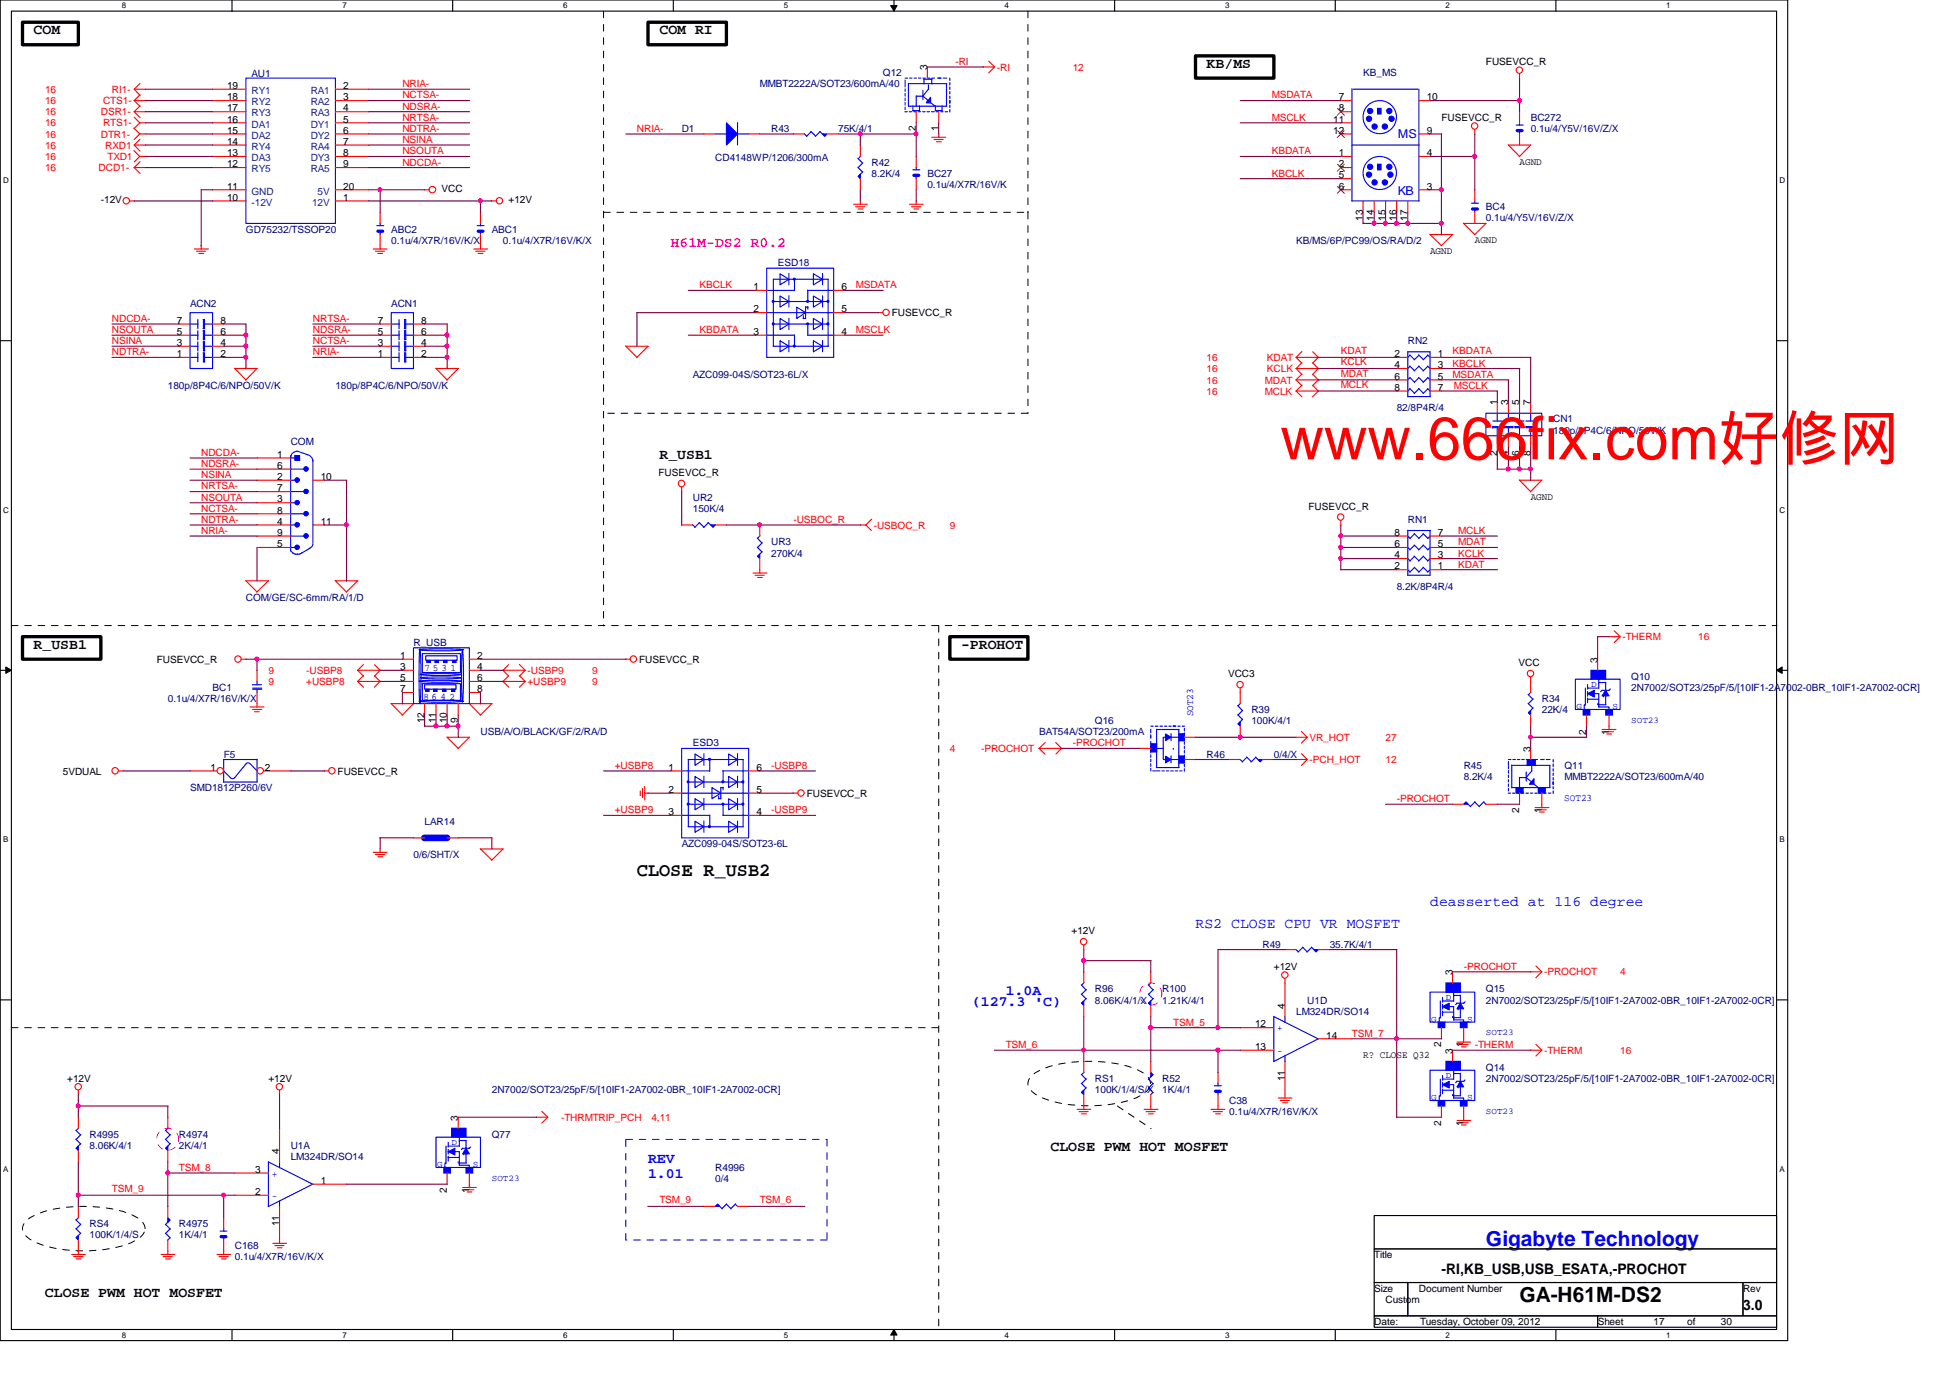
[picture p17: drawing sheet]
<svg xmlns="http://www.w3.org/2000/svg" width="297mm" height="210mm" viewBox="0 0 297 210" stroke-linecap="round" stroke-linejoin="round" font-family="sans-serif">
<defs><g id="words">
<text font-size="9.2" fill="#f00" x="195" y="70">www.666fix.com好修网</text>
<text font-size="3.2" fill="#00f" x="226.4" y="189.8">Gigabyte Technology</text>
<text font-size="3.2" x="231.5" y="198.3">GA-H61M-DS2</text>
<text font-size="2.9" x="97" y="133.4">CLOSE R_USB2</text>
<g font-size="2.2">
<text x="5.1" y="5.2">COM</text>
<text x="100.5" y="5.2">COM RI</text>
<text x="183.8" y="10.3">KB/MS</text>
<text x="100.5" y="69.9">R_USB1</text>
<text x="5.1" y="98.8">R_USB1</text>
<text x="146.4" y="98.8">-PROHOT</text>
<text x="160" y="175.4">CLOSE PWM HOT MOSFET</text>
<text x="6.8" y="197.5">CLOSE PWM HOT MOSFET</text>
<text x="219.6" y="194">-RI,KB_USB,USB_ESATA,-PROCHOT</text>
<text x="265.5" y="199.5">3.0</text>
</g>
<text font-size="2.2" fill="#f0f" x="102.1" y="37.5">H61M-DS2 R0.2</text>
<g font-size="2.2" fill="#00f">
<text x="217.8" y="138">deasserted at 116 degree</text>
<text x="182.1" y="141.4">RS2 CLOSE CPU VR MOSFET</text>
<text x="148.1" y="153.3">(127.3 'C)</text>
<text x="153.2" y="151.6">1.0A</text>
<text x="98.7" y="177.1">REV</text>
<text x="98.7" y="179.4">1.01</text>
</g>
<g font-size="1.9" fill="#00f">
<text x="212.9" y="21.1">MS</text>
<text x="212.9" y="29.8">KB</text>
</g>
<g font-size="1.5" fill="#000080">
<text x="38.3" y="11.8">AU1</text>
<text x="134.5" y="11.6">Q12</text>
<text x="207.6" y="11.6">KB_MS</text>
<text x="115.7" y="13.3">MMBT2222A/SOT23/600mA/40</text>
<text x="103.8" y="20.1">D1</text>
<text x="117.5" y="20.1">R43</text>
<text x="127.7" y="20.1">75K/4/1</text>
<text x="233.2" y="18.4">BC272</text>
<text x="233.2" y="20.1">0.1u/4/Y5V/16V/Z/X</text>
<text x="109" y="24.6">CD4148WP/1206/300mA</text>
<text x="132.8" y="25.2">R42</text>
<text x="132.8" y="26.9">8.2K/4</text>
<text x="141.3" y="26.9">BC27</text>
<text x="141.3" y="28.6">0.1u/4/X7R/16V/K</text>
<text x="37.5" y="35.4">GD75232/TSSOP20</text>
<text x="59.6" y="35.4">ABC2</text>
<text x="74.9" y="35.4">ABC1</text>
<text x="226.4" y="32">BC4</text>
<text x="226.4" y="33.7">0.1u/4/Y5V/16V/Z/X</text>
<text x="59.6" y="37.1">0.1u/4/X7R/16V/K/X</text>
<text x="76.6" y="37.1">0.1u/4/X7R/16V/K/X</text>
<text x="118.5" y="40.5">ESD18</text>
<text x="197.4" y="37.1">KB/MS/6P/PC99/OS/RA/D/2</text>
<text x="29" y="46.8">ACN2</text>
<text x="59.6" y="46.8">ACN1</text>
<text x="214.5" y="52.5">RN2</text>
<text x="25.6" y="59.3">180p/8P4C/6/NPO/50V/K</text>
<text x="51.1" y="59.3">180p/8P4C/6/NPO/50V/K</text>
<text x="105.5" y="57.5">AZC099-04S/SOT23-6L/X</text>
<text x="212.8" y="62.7">82/8P4R/4</text>
<text x="236.6" y="64.3">CN1</text>
<text x="44.3" y="67.8">COM</text>
<text x="236.6" y="66">180p/8P4C/6/NPO/50V/K</text>
<text x="105.5" y="76.3">UR2</text>
<text x="105.5" y="78">150K/4</text>
<text x="117.5" y="83.1">UR3</text>
<text x="214.5" y="79.7">RN1</text>
<text x="117.5" y="84.8">270K/4</text>
<text x="212.8" y="89.9">8.2K/8P4R/4</text>
<text x="37.5" y="91.6">COM/GE/SC-6mm/RA/1/D</text>
<text x="63" y="98.4">R_USB</text>
<text x="25.6" y="106.9">0.1u/4/X7R/16V/K/X</text>
<text x="32.4" y="105.2">BC1</text>
<text x="234.9" y="106.9">R34</text>
<text x="248.5" y="103.5">Q10</text>
<text x="248.5" y="105.2">2N7002/SOT23/25pF/5/[10IF1-2A7002-0BR_10IF1-2A7002-0CR]</text>
<text x="73.2" y="112">USB/A/O/BLACK/GF/2/RA/D</text>
<text x="105.5" y="113.7">ESD3</text>
<text x="158.3" y="112">BAT54A/SOT23/200mA</text>
<text x="166.8" y="110.3">Q16</text>
<text x="190.6" y="108.6">R39</text>
<text x="190.6" y="110.3">100K/4/1</text>
<text x="234.9" y="108.6">22K/4</text>
<text x="34.1" y="115.4">F5</text>
<text x="183.8" y="115.4">R46</text>
<text x="194.1" y="115.4">0/4/X</text>
<text x="223" y="117.1">R45</text>
<text x="223" y="118.8">8.2K/4</text>
<text x="238.3" y="117.1">Q11</text>
<text x="238.3" y="118.8">MMBT2222A/SOT23/600mA/40</text>
<text x="29" y="120.5">SMD1812P260/6V</text>
<text x="64.7" y="125.6">LAR14</text>
<text x="63" y="130.7">0/6/SHT/X</text>
<text x="103.8" y="129">AZC099-04S/SOT23-6L</text>
<text x="192.3" y="144.4">R49</text>
<text x="202.6" y="144.4">35.7K/4/1</text>
<text x="166.8" y="151.1">R96</text>
<text x="166.8" y="152.9">8.06K/4/1/X</text>
<text x="177" y="151.1">R100</text>
<text x="177" y="152.9">1.21K/4/1</text>
<text x="197.4" y="154.6">LM324DR/SO14</text>
<text x="199.1" y="152.9">U1D</text>
<text x="226.4" y="151.1">Q15</text>
<text x="226.4" y="152.9">2N7002/SOT23/25pF/5/[10IF1-2A7002-0BR_10IF1-2A7002-0CR]</text>
<text x="74.9" y="166.5">2N7002/SOT23/25pF/5/[10IF1-2A7002-0BR_10IF1-2A7002-0CR]</text>
<text x="166.8" y="164.8">RS1</text>
<text x="166.8" y="166.5">100K/1/4/S/X</text>
<text x="177" y="164.8">R52</text>
<text x="177" y="166.5">1K/4/1</text>
<text x="226.4" y="163.1">Q14</text>
<text x="226.4" y="164.8">2N7002/SOT23/25pF/5/[10IF1-2A7002-0BR_10IF1-2A7002-0CR]</text>
<text x="13.6" y="173.3">R4995</text>
<text x="27.3" y="173.3">R4974</text>
<text x="74.9" y="173.3">Q77</text>
<text x="187.2" y="168.1">C38</text>
<text x="187.2" y="169.9">0.1u/4/X7R/16V/K/X</text>
<text x="13.6" y="175">8.06K/4/1</text>
<text x="27.3" y="175">2K/4/1</text>
<text x="44.3" y="175">U1A</text>
<text x="44.3" y="176.7">LM324DR/SO14</text>
<text x="109" y="178.4">R4996</text>
<text x="109" y="180.1">0/4</text>
<text x="13.6" y="186.9">RS4</text>
<text x="13.6" y="188.6">100K/1/4/S</text>
<text x="27.3" y="186.9">R4975</text>
<text x="27.3" y="188.6">1K/4/1</text>
<text x="35.8" y="190.3">C168</text>
<text x="35.8" y="192">0.1u/4/X7R/16V/K/X</text>
</g>
<g font-size="1.5">
<text x="141.2" y="10.7" transform="rotate(-90 141.2 10.7)">3</text>
<text x="226.4" y="9.9">FUSEVCC_R</text>
<text x="34.6" y="13.5">19</text>
<text x="34.6" y="15.3">18</text>
<text x="34.6" y="17">17</text>
<text x="52.3" y="13.5">2</text>
<text x="52.3" y="15.3">3</text>
<text x="52.3" y="17">4</text>
<text x="203.9" y="15.3">7</text>
<text x="203.9" y="17">8</text>
<text x="217.3" y="15.3">10</text>
<text x="34.6" y="18.7">16</text>
<text x="34.6" y="20.4">15</text>
<text x="34.6" y="22.1">14</text>
<text x="34.6" y="23.8">13</text>
<text x="52.3" y="18.7">5</text>
<text x="52.3" y="20.4">6</text>
<text x="52.3" y="22.1">7</text>
<text x="52.3" y="23.8">8</text>
<text x="139.5" y="20" transform="rotate(-90 139.5 20)">2</text>
<text x="143" y="20" transform="rotate(-90 143 20)">1</text>
<text x="203.1" y="18.7">11</text>
<text x="203.1" y="20.4">12</text>
<text x="203.9" y="23.8">1</text>
<text x="217.3" y="23.8">4</text>
<text x="217.3" y="20.4">9</text>
<text x="219.6" y="18.4">FUSEVCC_R</text>
<text x="34.6" y="28.9">11</text>
<text x="34.6" y="25.5">12</text>
<text x="52.3" y="25.5">9</text>
<text x="52.3" y="28.9">20</text>
<text x="67.3" y="29.3">VCC</text>
<text x="203.9" y="25.5">2</text>
<text x="203.9" y="27.2">5</text>
<text x="203.9" y="28.9">6</text>
<text x="217.3" y="28.9">3</text>
<text x="231.5" y="25.1">AGND</text>
<text x="15.4" y="31">-12V</text>
<text x="34.6" y="30.6">10</text>
<text x="52.3" y="30.6">1</text>
<text x="77.5" y="31">+12V</text>
<text x="207.6" y="33.6" transform="rotate(-90 207.6 33.6)">13</text>
<text x="209.3" y="33.6" transform="rotate(-90 209.3 33.6)">14</text>
<text x="211" y="33.6" transform="rotate(-90 211 33.6)">15</text>
<text x="212.7" y="33.6" transform="rotate(-90 212.7 33.6)">16</text>
<text x="214.4" y="33.6" transform="rotate(-90 214.4 33.6)">17</text>
<text x="217.8" y="38.7">AGND</text>
<text x="224.7" y="37">AGND</text>
<text x="114.8" y="44.2">1</text>
<text x="114.8" y="47.6">2</text>
<text x="128.2" y="44.2">6</text>
<text x="128.2" y="47.6">5</text>
<text x="26.9" y="52.7">3</text>
<text x="26.9" y="51">5</text>
<text x="26.9" y="49.3">7</text>
<text x="33.6" y="52.7">4</text>
<text x="33.6" y="51">6</text>
<text x="33.6" y="49.3">8</text>
<text x="57.6" y="52.7">3</text>
<text x="57.6" y="51">5</text>
<text x="57.6" y="49.3">7</text>
<text x="64.2" y="52.7">4</text>
<text x="64.2" y="51">6</text>
<text x="64.2" y="49.3">8</text>
<text x="114.8" y="51">3</text>
<text x="128.2" y="51">4</text>
<text x="135.8" y="48.2">FUSEVCC_R</text>
<text x="26.9" y="54.4">1</text>
<text x="33.6" y="54.4">2</text>
<text x="57.6" y="54.4">1</text>
<text x="64.2" y="54.4">2</text>
<text x="212.4" y="54.4">2</text>
<text x="212.4" y="56.1">4</text>
<text x="212.4" y="57.8">6</text>
<text x="212.4" y="59.5">8</text>
<text x="219" y="54.4">1</text>
<text x="219" y="56.1">3</text>
<text x="219" y="57.8">5</text>
<text x="219" y="59.5">7</text>
<text x="228" y="61.8" transform="rotate(-90 228 61.8)">1</text>
<text x="229.7" y="61.8" transform="rotate(-90 229.7 61.8)">3</text>
<text x="231.4" y="61.8" transform="rotate(-90 231.4 61.8)">5</text>
<text x="233.1" y="61.8" transform="rotate(-90 233.1 61.8)">7</text>
<text x="42.2" y="69.7">1</text>
<text x="42.2" y="71.4">6</text>
<text x="228" y="69.4" transform="rotate(-90 228 69.4)">2</text>
<text x="229.7" y="69.4" transform="rotate(-90 229.7 69.4)">4</text>
<text x="231.4" y="69.4" transform="rotate(-90 231.4 69.4)">6</text>
<text x="233.1" y="69.4" transform="rotate(-90 233.1 69.4)">8</text>
<text x="42.2" y="73.1">2</text>
<text x="42.2" y="76.5">3</text>
<text x="42.2" y="74.8">7</text>
<text x="48.8" y="73.1">10</text>
<text x="100.3" y="72.5">FUSEVCC_R</text>
<text x="199.3" y="77.6">FUSEVCC_R</text>
<text x="233.2" y="76.1">AGND</text>
<text x="42.2" y="79.9">4</text>
<text x="42.2" y="83.4">5</text>
<text x="42.2" y="78.2">8</text>
<text x="42.2" y="81.6">9</text>
<text x="48.8" y="79.9">11</text>
<text x="212.4" y="83.4">6</text>
<text x="212.4" y="81.6">8</text>
<text x="219" y="83.4">5</text>
<text x="219" y="81.6">7</text>
<text x="212.4" y="86.7">2</text>
<text x="212.4" y="85">4</text>
<text x="219" y="86.7">1</text>
<text x="219" y="85">3</text>
<text x="23.9" y="101">FUSEVCC_R</text>
<text x="61" y="100.4">1</text>
<text x="72.7" y="100.4">2</text>
<text x="97.4" y="101">FUSEVCC_R</text>
<text x="231.3" y="101.5">VCC</text>
<text x="243.3" y="100.9" transform="rotate(-90 243.3 100.9)">3</text>
<text x="61" y="102.1">3</text>
<text x="61" y="103.8">5</text>
<text x="61" y="105.5">7</text>
<text x="72.7" y="102.1">4</text>
<text x="72.7" y="103.8">6</text>
<text x="72.7" y="105.5">8</text>
<text x="187.1" y="103.2">VCC3</text>
<text x="64.6" y="110.2" transform="rotate(-90 64.6 110.2)">12</text>
<text x="66.4" y="110.2" transform="rotate(-90 66.4 110.2)">11</text>
<text x="68.1" y="110.2" transform="rotate(-90 68.1 110.2)">10</text>
<text x="69.8" y="110.2" transform="rotate(-90 69.8 110.2)">9</text>
<text x="241.6" y="111.9" transform="rotate(-90 241.6 111.9)">2</text>
<text x="245.1" y="111.9" transform="rotate(-90 245.1 111.9)">1</text>
<text x="9.6" y="118">5VDUAL</text>
<text x="32" y="117.4">1</text>
<text x="40.3" y="117.4">2</text>
<text x="51.4" y="118">FUSEVCC_R</text>
<text x="101.8" y="117.4">1</text>
<text x="115.2" y="117.4">6</text>
<text x="233.1" y="114.5" transform="rotate(-90 233.1 114.5)">3</text>
<text x="101.8" y="120.8">2</text>
<text x="101.8" y="124.2">3</text>
<text x="115.2" y="124.2">4</text>
<text x="115.2" y="120.8">5</text>
<text x="122.9" y="121.4">FUSEVCC_R</text>
<text x="231.4" y="123.8" transform="rotate(-90 231.4 123.8)">2</text>
<text x="234.8" y="123.8" transform="rotate(-90 234.8 123.8)">1</text>
<text x="163.2" y="142.3">+12V</text>
<text x="194.1" y="147.7">+12V</text>
<text x="221.2" y="148.5" transform="rotate(-90 221.2 148.5)">3</text>
<text x="195.7" y="153.7" transform="rotate(-90 195.7 153.7)">4</text>
<text x="191.2" y="156.5">12</text>
<text x="191.2" y="159.9">13</text>
<text x="202" y="158.2">14</text>
<text x="207.6" y="161.2">R? CLOSE Q32</text>
<text x="219.5" y="159.6" transform="rotate(-90 219.5 159.6)">2</text>
<text x="221.2" y="160.5" transform="rotate(-90 221.2 160.5)">3</text>
<text x="222.9" y="159.6" transform="rotate(-90 222.9 159.6)">1</text>
<text x="10.2" y="164.8">+12V</text>
<text x="40.9" y="164.8">+12V</text>
<text x="195.7" y="164.7" transform="rotate(-90 195.7 164.7)">11</text>
<text x="69.8" y="170.7" transform="rotate(-90 69.8 170.7)">3</text>
<text x="219.5" y="171.5" transform="rotate(-90 219.5 171.5)">2</text>
<text x="222.9" y="171.5" transform="rotate(-90 222.9 171.5)">1</text>
<text x="38.9" y="178.6">3</text>
<text x="42.5" y="175.8" transform="rotate(-90 42.5 175.8)">4</text>
<text x="38.9" y="182">2</text>
<text x="48.8" y="180.3">1</text>
<text x="68.1" y="181.7" transform="rotate(-90 68.1 181.7)">2</text>
<text x="71.5" y="181.7" transform="rotate(-90 71.5 181.7)">1</text>
<text x="42.5" y="186.8" transform="rotate(-90 42.5 186.8)">11</text>
<text x="209.3" y="191.6">Title</text>
<text x="209.3" y="196.8">Size</text>
<text x="216.2" y="196.8">Document Number</text>
<text x="265.5" y="196.8">Rev</text>
<text x="209.3" y="201.8">Date:</text>
<text x="211.1" y="198.5">Custom</text>
<text x="216.3" y="201.8">Tuesday, October 09, 2012</text>
<text x="243.4" y="201.8">Sheet</text>
<text x="251.9" y="201.8">17</text>
<text x="257" y="201.8">of</text>
<text x="262.1" y="201.8">30</text>
</g>
<g font-size="1.5" fill="#f00">
<text x="145.5" y="9.9">-RI</text>
<text x="151.8" y="10.8">-RI</text>
<text x="163.4" y="10.8">12</text>
<text x="6.9" y="14.1">16</text>
<text x="6.9" y="15.9">16</text>
<text x="6.9" y="17.6">16</text>
<text x="15.4" y="17.6">DSR1-</text>
<text x="15.7" y="15.9">CTS1-</text>
<text x="17.1" y="14.1">RI1-</text>
<text x="61.3" y="16.7">NDSRA-</text>
<text x="61.3" y="13.3">NRIA-</text>
<text x="61.3" y="15">NCTSA-</text>
<text x="193.7" y="15">MSDATA</text>
<text x="6.9" y="19.3">16</text>
<text x="6.9" y="21">16</text>
<text x="6.9" y="22.6">16</text>
<text x="15.4" y="21">DTR1-</text>
<text x="15.7" y="19.3">RTS1-</text>
<text x="16" y="22.6">RXD1</text>
<text x="61.3" y="23.5">NSOUTA</text>
<text x="61.3" y="20.1">NDTRA-</text>
<text x="61.3" y="18.4">NRTSA-</text>
<text x="61.3" y="21.8">NSINA</text>
<text x="97" y="20.1">NRIA-</text>
<text x="193.7" y="23.5">KBDATA</text>
<text x="193.7" y="18.4">MSCLK</text>
<text x="6.9" y="26.1">16</text>
<text x="6.9" y="24.4">16</text>
<text x="15" y="26.1">DCD1-</text>
<text x="16.4" y="24.4">TXD1</text>
<text x="61.3" y="25.2">NDCDA-</text>
<text x="193.7" y="26.9">KBCLK</text>
<text x="106.5" y="43.9">KBCLK</text>
<text x="130.4" y="43.9">MSDATA</text>
<text x="17.1" y="52.5">NSINA</text>
<text x="17.1" y="50.8">NSOUTA</text>
<text x="17.1" y="49">NDCDA-</text>
<text x="47.7" y="49">NRTSA-</text>
<text x="47.7" y="52.5">NCTSA-</text>
<text x="47.7" y="50.8">NDSRA-</text>
<text x="106.5" y="50.8">KBDATA</text>
<text x="130.4" y="50.8">MSCLK</text>
<text x="204.3" y="54">KDAT</text>
<text x="221.3" y="54">KBDATA</text>
<text x="17.1" y="54.1">NDTRA-</text>
<text x="47.7" y="54.1">NRIA-</text>
<text x="183.8" y="58.4">16</text>
<text x="183.8" y="56.7">16</text>
<text x="183.8" y="55">16</text>
<text x="192.7" y="58.4">MDAT</text>
<text x="193" y="56.7">KCLK</text>
<text x="193" y="55">KDAT</text>
<text x="204.3" y="55.7">KCLK</text>
<text x="204.3" y="59.1">MCLK</text>
<text x="204.3" y="57.4">MDAT</text>
<text x="221.3" y="55.8">KBCLK</text>
<text x="221.3" y="57.5">MSDATA</text>
<text x="221.4" y="59.3">MSCLK</text>
<text x="183.8" y="60.1">16</text>
<text x="192.7" y="60.1">MCLK</text>
<text x="30.6" y="71.2">NDSRA-</text>
<text x="30.6" y="69.5">NDCDA-</text>
<text x="30.6" y="78">NCTSA-</text>
<text x="30.6" y="76.3">NSOUTA</text>
<text x="30.6" y="72.9">NSINA</text>
<text x="30.6" y="74.5">NRTSA-</text>
<text x="30.6" y="79.7">NDTRA-</text>
<text x="30.6" y="81.4">NRIA-</text>
<text x="120.9" y="79.7">-USBOC_R</text>
<text x="133.1" y="80.5">-USBOC_R</text>
<text x="144.7" y="80.5">9</text>
<text x="222.1" y="81.4">MCLK</text>
<text x="222.1" y="83.1">MDAT</text>
<text x="222.1" y="86.5">KDAT</text>
<text x="222.1" y="84.8">KCLK</text>
<text x="247.1" y="97.5">-THERM</text>
<text x="258.7" y="97.5">16</text>
<text x="40.9" y="104.4">9</text>
<text x="40.9" y="102.7">9</text>
<text x="46.6" y="104.4">+USBP8</text>
<text x="46.6" y="102.7">-USBP8</text>
<text x="80.3" y="104.4">+USBP9</text>
<text x="80.3" y="102.7">-USBP9</text>
<text x="90.2" y="104.4">9</text>
<text x="90.2" y="102.7">9</text>
<text x="163.4" y="113.7">-PROCHOT</text>
<text x="199.5" y="112.9">VR_HOT</text>
<text x="211.1" y="112.9">27</text>
<text x="93.6" y="117.1">+USBP8</text>
<text x="117.5" y="117.1">-USBP8</text>
<text x="144.7" y="114.6">4</text>
<text x="149.4" y="114.6">-PROCHOT</text>
<text x="199.5" y="116.2">-PCH_HOT</text>
<text x="211.1" y="116.2">12</text>
<text x="93.6" y="123.9">+USBP9</text>
<text x="117.5" y="123.9">-USBP9</text>
<text x="212.8" y="122.2">-PROCHOT</text>
<text x="223" y="147.7">-PROCHOT</text>
<text x="235.2" y="148.6">-PROCHOT</text>
<text x="246.8" y="148.6">4</text>
<text x="153.2" y="159.6">TSM_6</text>
<text x="178.7" y="156.3">TSM_5</text>
<text x="205.9" y="157.9">TSM_7</text>
<text x="224.7" y="159.6">-THERM</text>
<text x="235.2" y="160.5">-THERM</text>
<text x="246.8" y="160.5">16</text>
<text x="85.5" y="170.7">-THRMTRIP_PCH</text>
<text x="99.2" y="170.7">4,11</text>
<text x="27.3" y="178.4">TSM_8</text>
<text x="17.1" y="181.6">TSM_9</text>
<text x="100.5" y="183.3">TSM_9</text>
<text x="115.7" y="183.3">TSM_6</text>
</g>
<g font-size="1.5" fill="#004080">
<text x="38.3" y="14.3">RY1</text>
<text x="38.3" y="16">RY2</text>
<text x="38.3" y="17.7">RY3</text>
<text x="47.3" y="17.7">RA3</text>
<text x="47.3" y="14.3">RA1</text>
<text x="47.3" y="16">RA2</text>
<text x="38.3" y="19.4">DA1</text>
<text x="38.3" y="21.1">DA2</text>
<text x="38.3" y="22.8">RY4</text>
<text x="47.3" y="19.4">DY1</text>
<text x="47.3" y="21.1">DY2</text>
<text x="47.3" y="22.8">RA4</text>
<text x="38.3" y="29.6">GND</text>
<text x="38.3" y="26.2">RY5</text>
<text x="38.3" y="24.6">DA3</text>
<text x="47.3" y="26.2">RA5</text>
<text x="47.3" y="24.6">DY3</text>
<text x="48.4" y="29.6">5V</text>
<text x="38.3" y="31.3">-12V</text>
<text x="47.5" y="31.3">12V</text>
</g>
<g font-size="1.5" fill="#00f">
<text x="64.5" y="106.6">8</text>
<text x="64.7" y="102.2">7</text>
<text x="65.7" y="106.6">6</text>
<text x="65.9" y="102.2">5</text>
<text x="67.1" y="106.6">4</text>
<text x="67.3" y="102.2">3</text>
<text x="68.4" y="106.6">2</text>
<text x="68.6" y="102.2">1</text>
<text x="181.7" y="109.1" transform="rotate(-90 181.7 109.1)">SOT23</text>
<text x="238.3" y="122">SOT23</text>
<text x="194.6" y="157.1">+</text>
<text x="194.6" y="160.5">-</text>
<text x="41.4" y="179.2">+</text>
<text x="41.4" y="182.6">-</text>
</g>
<g font-size="1.4" fill="#00f">
<text x="240.2" y="108">G</text>
<text x="242.4" y="104.6">D</text>
<text x="245.6" y="108">S</text>
<text x="248.5" y="110.1">SOT23</text>
<text x="218" y="155.7">G</text>
<text x="220.3" y="152.3">D</text>
<text x="223.5" y="155.7">S</text>
<text x="226.4" y="157.7">SOT23</text>
<text x="218" y="167.6">G</text>
<text x="220.3" y="164.2">D</text>
<text x="223.5" y="167.6">S</text>
<text x="226.4" y="169.6">SOT23</text>
<text x="66.6" y="177.8">G</text>
<text x="68.8" y="174.4">D</text>
<text x="72" y="177.8">S</text>
<text x="74.9" y="179.8">SOT23</text>
</g>
<g font-size="1.2">
<text x="18.5" y="1.3">8</text>
<text x="52.2" y="1.3">7</text>
<text x="85.8" y="1.3">6</text>
<text x="119.4" y="1.3">5</text>
<text x="153" y="1.3">4</text>
<text x="186.6" y="1.3">3</text>
<text x="220.2" y="1.3">2</text>
<text x="253.8" y="1.3">1</text>
<text x=".5" y="27.9">D</text>
<text x="271.1" y="27.9">D</text>
<text x=".5" y="78.1">C</text>
<text x="271.1" y="78.1">C</text>
<text x=".5" y="128.3">B</text>
<text x="271.1" y="128.3">B</text>
<text x=".5" y="178.5">A</text>
<text x="271.1" y="178.5">A</text>
<text x="18.5" y="203.8">8</text>
<text x="52.2" y="203.8">7</text>
<text x="85.8" y="203.8">6</text>
<text x="119.4" y="203.8">5</text>
<text x="153" y="203.8">4</text>
<text x="186.6" y="203.8">3</text>
<text x="220.2" y="203.8">2</text>
<text x="253.8" y="203.8">1</text>
</g>
</g></defs>
<path d="M0 0h272.3v204.2h-272.3zM1.7 1.7h268.9v200.8h-268.9z" fill="none" stroke="#000" stroke-width=".17"/>
<g fill="#fff">
<path d="M18.5 .2h.7v1.3h-.7z"/>
<path d="M18.5 202.7h.7v1.3h-.7z"/>
</g>
<path d="M35.3 0v1.7M35.3 202.5v1.7" fill="none" stroke="#000" stroke-width=".17"/>
<g fill="#fff">
<path d="M52.1 .2h.7v1.3h-.7z"/>
<path d="M52.1 202.7h.7v1.3h-.7z"/>
</g>
<path d="M69 0v1.7M69 202.5v1.7" fill="none" stroke="#000" stroke-width=".17"/>
<g fill="#fff">
<path d="M85.8 .2h.6v1.3h-.6z"/>
<path d="M85.8 202.7h.6v1.3h-.6z"/>
</g>
<path d="M102.6 0v1.7M102.6 202.5v1.7" fill="none" stroke="#000" stroke-width=".17"/>
<g fill="#fff">
<path d="M119.4 .2h.6v1.3h-.6z"/>
<path d="M119.4 202.7h.6v1.3h-.6z"/>
</g>
<path d="M136.2 0v1.7M136.2 202.5v1.7" fill="none" stroke="#000" stroke-width=".17"/>
<path d="M135.7 .8h.9l-.4 .9zM136.2 202.5l.4 .9h-.9z" fill="#000"/>
<path d="M135.7 .8h.9l-.4 .9zM136.2 202.5l.4 .9h-.9z" fill="none" stroke="#000" stroke-width=".15"/>
<g fill="#fff">
<path d="M153 .2h.6v1.3h-.6z"/>
<path d="M153 202.7h.6v1.3h-.6z"/>
</g>
<path d="M169.8 0v1.7M169.8 202.5v1.7" fill="none" stroke="#000" stroke-width=".17"/>
<g fill="#fff">
<path d="M186.6 .2h.6v1.3h-.6z"/>
<path d="M186.6 202.7h.6v1.3h-.6z"/>
</g>
<path d="M203.4 0v1.7M203.4 202.5v1.7" fill="none" stroke="#000" stroke-width=".17"/>
<g fill="#fff">
<path d="M220.2 .2h.6v1.3h-.6z"/>
<path d="M220.2 202.7h.6v1.3h-.6z"/>
</g>
<path d="M237 0v1.7M237 202.5v1.7" fill="none" stroke="#000" stroke-width=".17"/>
<g fill="#fff">
<path d="M253.8 .2h.7v1.3h-.7z"/>
<path d="M253.8 202.7h.7v1.3h-.7z"/>
<path d="M.5 26.8h.8v1.4h-.8z"/>
<path d="M271 26.8h.9v1.4h-.9z"/>
<path d="M.5 77h.8v1.4h-.8z"/>
<path d="M271 77h.9v1.4h-.9z"/>
</g>
<path d="M0 51.9h1.7M270.6 51.9h1.7" fill="none" stroke="#000" stroke-width=".17"/>
<g fill="#fff">
<path d="M.5 127.2h.7v1.4h-.7z"/>
<path d="M271 127.2h.8v1.4h-.8z"/>
</g>
<path d="M0 102.1h1.7M270.6 102.1h1.7" fill="none" stroke="#000" stroke-width=".17"/>
<path d="M.9 101.6l.8 .5-.8 .5zM270.6 102.1l.9-.5v1z" fill="#000"/>
<path d="M.9 101.6l.8 .5-.8 .5zM270.6 102.1l.9-.5v1z" fill="none" stroke="#000" stroke-width=".15"/>
<g fill="#fff">
<path d="M.5 177.4h.7v1.4h-.7z"/>
<path d="M271 177.4h.8v1.4h-.8z"/>
</g>
<path d="M0 152.3h1.7M270.6 152.3h1.7M209.3 185.2h61.3v5h-61.3zM209.3 190.2h61.3v5.2h-61.3zM209.3 195.4h5.1v5h-5.1zM214.4 195.4h51.1v5h-51.1zM265.5 195.4h5.1v5h-5.1zM209.3 200.4h34.1v1.8h-34.1zM243.4 200.4h27.2v1.8h-27.2z" fill="none" stroke="#000" stroke-width=".17"/>
<path d="M91.9 1.7v93.6M156.6 1.7v30.7M91.9 32.3h64.7M156.6 32.3v30.7M156.6 62.9h-64.7M1.7 95.3h269M143 95.3v107.3M1.7 156.5h141.3M157 164.1a8.6 8.6 0 0 1 5-2.1 22.7 22.7 0 0 1 11 .8 3.8 3.8 0 0 1 2.1 1.7 1.63 1.63 0 0 1-.7 2 15.3 15.3 0 0 1-8.5 1.9 15.2 15.2 0 0 1-8.5-1.9 1.59 1.59 0 0 1-.4-2.4zM170.2 168.5l5.1 3.4M3.8 186.2a8.6 8.6 0 0 1 5-2.1 22.7 22.7 0 0 1 11 .8 3.8 3.8 0 0 1 2.2 1.7 1.63 1.63 0 0 1-.8 2 15.3 15.3 0 0 1-8.5 1.9 15.2 15.2 0 0 1-8.4-1.9 1.59 1.59 0 0 1-.5-2.4z" fill="none" stroke="#000" stroke-width=".15" stroke-dasharray="1 1 1 1 1 1 1 1"/>
<path d="M3.4 3.4h8.5v3.4h-8.5zM98.7 3.4h12v3.4h-12zM182.1 8.5h11.9v3.4h-11.9zM3.4 97h12v3.4h-12zM144.7 97h11.9v3.4h-11.9z" fill="none" stroke="#000" stroke-width=".51"/>
<path d="M95.3 173.6h30.7M126 173.6v15.3M95.3 188.9v-15.3M126 188.9h-30.7" fill="none" stroke="#00f" stroke-width=".15" stroke-dasharray="1 1 1 1 1 1 1 1"/>
<g fill="none" stroke="#f0f" stroke-width=".15" stroke-dasharray="1 1 1 1 1 1 1 1">
<circle cx="175.3" cy="151.4" r="1.7"/>
<circle cx="25.5" cy="173.5" r="1.68"/>
</g>
<g fill="none" stroke="#f00" stroke-width=".17">
<path d="M20.4 19.5l.9 .9M20.4 13.6h1.8M20.4 13.6l.9 .9M20.4 15.3h1.8M20.4 15.3l.9 .9M20.4 17h1.8M20.4 17l.9 .9M20.4 17.9l.9 .9M21.2 18.7h.9M21.3 18.7l-.9 .9M21.3 12.7l-.9 .9M21.3 14.4l-.9 .9"/>
<path d="M21.3 16.1l-.9 .9M149.7 10.2h1.8M150.6 9.3l.9 .9M151.5 10.2l-.9 .9M224.7 19.7v.7M231.5 11.2v.7M19.8 30.6h.7M20.4 22.9l.9 .9M20.4 25.5h1.8M20.4 25.5l.9 .9M20.4 22.1h1.8M20.4 22.1l.9 .9"/>
<path d="M21.2 20.4h.9M21.2 23.8h.9M21.3 24.6l-.9 .9M21.3 20.4l-.9 .9M21.3 23.8l-.9 .9M21.3 21.2l-.9 .9M29.6 37.9h2.1M29.9 38.3h1.4M30.3 38.6h.7M30.6 37.4v.6M56.8 37.9h2.2M57.2 38.3h1.4"/>
<path d="M57.6 38.6h.7M57.9 37.4v.6M64.6 28.9h.8M72.2 37.9h2.1M72.5 38.3h1.4M72.8 38.6h.8M73.2 37.4v.6M74.9 30.6h.7M130 31.1h2.1M130.3 31.5h1.4M130.7 31.8h.7M131.1 30.6v.6"/>
<path d="M138.5 31.1h2.1M138.8 31.5h1.4M139.2 31.8h.7M139.6 30.6v.6M141.9 20.9h2.2M142.3 21.3h1.4M142.7 21.6h.7M143 20.4v.6M217.8 35.7l1.8 1.7M217.8 35.7h3.5M221.3 35.7l-1.8 1.8M222.9 34l1.8 1.7"/>
<path d="M223 34h3.4M226.3 34l-1.7 1.8M229.7 22.1l1.8 1.7M229.8 22.1h3.4M233.2 22.1l-1.8 1.8M35.7 56.1l1.8 1.8M35.8 56.1h3.4M39.2 56.1l-1.8 1.8M66.4 56.1l1.7 1.8M66.4 56.1h3.4M69.8 56.1l-1.7 1.8M95.3 52.7l1.7 1.7"/>
<path d="M95.3 52.7h3.5M98.7 52.7l-1.7 1.8M133.8 47.6h.7M197.4 59.6h3.4l-.9 .8M197.4 59.6l.9 .8M197.4 57.9h3.4l-.9 .9M197.4 57.9l.9 .9M197.4 56.1h3.4l-.9 1M197.4 56.1l.9 1M197.4 54.4h3.4l-.9 .9M197.4 54.4l.9 .9M198.3 55.2l-.9 .9"/>
<path d="M198.3 58.7l-.9 .9M198.3 57l-.9 .9M198.3 53.5l-.9 .9M200 58.7l.9 .9M200 57l.9 .9M200 55.3l.9 .9M200 53.6l.9 .9M103.8 74.2v.7M131.1 80h.8M131.9 79.9l.8 .9M132.8 79.1l-.9 .9M204.2 79.3v.7"/>
<path d="M231.4 73.1l1.8 1.8M231.5 73.1h3.4M234.9 73.1l-1.8 1.8M37.4 88.4l1.8 1.8M37.5 88.5h3.4M40.9 88.5l-1.8 1.7M51 88.4l1.8 1.8M51.1 88.5h3.4M54.5 88.5l-1.8 1.7M114.7 87.3h2.1M115 87.6h1.4M115.4 88h.7"/>
<path d="M115.7 86.8v.5M245.1 97h1.7M245.9 96.1l.9 .9M246.8 97l-.9 .9M18.1 117.4h.7M36.8 100.4h.7M38.1 107.7h2.1M38.5 108.1h1.4M38.8 108.4h.7M39.2 107.2v.5M49.4 117.4h.7M54.5 103.8h3.4l-.9 .9"/>
<path d="M54.5 103.8l.9 .9M54.5 102.1h3.4l-.9 .9M54.5 102.1l.9 .9M55.4 102.9l-.9 .9M55.4 101.2l-.9 .9M57.1 103l.8 .8M57.1 101.3l.8 .8M59.6 107.1l1.7 1.8M59.6 107.2h3.4M63 107.2l-1.7 1.8M68.1 112.3l1.7 1.7M68.1 112.3h3.4"/>
<path d="M71.5 107.1l1.7 1.8M71.5 112.3l-1.7 1.7M71.5 107.2h3.5M74.9 107.2l-1.8 1.8M77.5 103l-.9 .8M77.5 101.3l-.9 .8M79.1 102.9l.9 .9M79.1 101.2l.9 .9M80 103.8h-3.4l.9 .9M80 102.1h-3.4l.9 .9M80 103.8l-.9 .9M80 102.1l-.9 .9"/>
<path d="M95.3 100.4h.7M98.2 119.8v2.1M158.3 114l.9 .9M159.2 113.1l-.9 .9M160.8 113.1l.9 .9h-3.4M161.7 114l-.8 .8M188.9 104.8v.7M197.4 115.7h1.7M197.4 112.3h1.7M198.2 114.8l.9 .9M198.2 111.4l.9 .9M199.1 115.7l-.9 .9"/>
<path d="M199.1 112.3l-.9 .9M233.2 103.1v.7M244 111.1h2.2M244.4 111.5h1.4M244.8 111.8h.7M245.1 110.6v.6M56.8 129.8h2.2M57.2 130.2h1.4M57.6 130.5h.7M57.9 129.3v.6M73.1 129.3l1.8 1.7M73.2 129.3h3.5"/>
<path d="M76.6 129.3l-1.7 1.8M97.5 120.5v.7M97.9 120.1v1.4M98.2 120.8h.5M120.8 120.8h.7M233.8 123h2.2M234.1 123.4h1.4M234.5 123.7h.7M234.9 122.5v.6M165.1 144v.7M195.7 149v.8M221.9 158.7h2.1"/>
<path d="M222.2 159.1h1.4M222.6 159.5h.7M223 158.2v.6M233.1 160h1.8M233.1 148h1.8M234 159.1l.9 .9M234 147.1l.9 .9M234.9 160l-.9 .9M234.9 148l-.9 .9M11.9 166.1v.7M42.6 166.1v.7M81.7 170.2h1.7"/>
<path d="M82.5 169.3l.9 .9M83.4 170.2l-.9 .9M164.1 169h2M164.4 169.3h1.4M164.8 169.7h.7M165.1 168.5v.5M174.3 169h2.1M174.6 169.3h1.4M175 169.7h.7M175.3 168.5v.5M184.5 169h2.1M184.8 169.3h1.4"/>
<path d="M185.2 169.7h.7M185.5 168.5v.5M194.7 167.3h2.1M195 167.6h1.4M195.4 168h.7M195.7 166.7v.6M221.9 170.7h2.1M222.2 171h1.4M222.6 171.4h.7M223 170.2v.5M10.9 191.1h2.1M11.2 191.4h1.4"/>
<path d="M11.6 191.8h.7M11.9 190.6v.5M24.5 191.1h2.1M24.8 191.4h1.4M25.2 191.8h.7M25.6 190.6v.5M33.1 191.1h2M33.4 191.4h1.4M33.7 191.8h.8M34.1 190.6v.5M41.6 189.4h2M41.9 189.7h1.4"/>
<path d="M42.2 190.1h.8M42.6 188.9v.5M70.5 180.9h2.1M70.8 181.2h1.4M71.2 181.6h.7M71.5 180.4v.5"/>
<circle cx="224.6" cy="19.2" r=".49"/>
<circle cx="231.4" cy="10.7" r=".49"/>
<circle cx="19.2" cy="30.6" r=".49"/>
<circle cx="65.9" cy="28.9" r=".5"/>
<circle cx="76.1" cy="30.6" r=".49"/>
<circle cx="135" cy="47.6" r=".49"/>
<circle cx="103.8" cy="73.7" r=".5"/>
<circle cx="204.2" cy="78.8" r=".49"/>
<circle cx="17.5" cy="117.4" r=".49"/>
<circle cx="36.3" cy="100.4" r=".49"/>
<circle cx="50.6" cy="117.4" r=".49"/>
<circle cx="96.5" cy="100.4" r=".49"/>
<circle cx="188.9" cy="104.3" r=".49"/>
<circle cx="233.1" cy="102.6" r=".49"/>
<circle cx="122" cy="120.8" r=".49"/>
<circle cx="165.1" cy="143.4" r=".49"/>
<circle cx="195.7" cy="148.5" r=".49"/>
<circle cx="11.9" cy="165.5" r=".49"/>
<circle cx="42.6" cy="165.5" r=".49"/>
</g>
<path d="M110.7 183.4l.7 .7M110.7 183.4l-.7 .7M112 183.4l.4 .4M112 183.4l-.7 .7" fill="none" stroke="#00f" stroke-width=".17"/>
<path d="M109 183.8l.3-.4 .3 .4z" fill-rule="evenodd" fill="#00f"/>
<path d="M175 164.4l.7 .7M175 165.7l.7 .7M175.6 165.1l-.7 .7M175.6 166.4l-.4 .4M109 183.8l.3-.4 .3 .4zM109.3 183.4l.7 .7" fill="none" stroke="#00f" stroke-width=".17"/>
<path d="M107.2 183.8h1.8M112.3 183.8h1.7" fill="none" stroke="#f00" stroke-width=".17"/>
<path d="M175.3 163.4l.3 .3-.3 .3z" fill-rule="evenodd" fill="#00f"/>
<path d="M63 98.7h8.5v8.5h-8.5zM63.8 99l3.4-.2 3.4 .2-3.4 .1zM64 98.8l.1 4.2-.1 4.1-.2-4.1zM64.8 99.9h4.8v.7h-4.8zM70.4 99l.2 4-.2 4-.1-4zM63.8 103.8l3.2-.2 3.3 .2-3.3 .1zM63.8 106.8l3.4-.1 3.4 .1-3.4 .2zM64 102.7l3.1-.1 3.2 .1-3.2 .2zM64 103.2l3.1-.1 3.2 .1-3.2 .2zM175.3 163.4l.3 .3-.3 .3zM175.6 163.7l-.7 .7" fill="none" stroke="#00f" stroke-width=".17"/>
<path d="M175.3 161.7v1.7M175.3 166.7v1.8" fill="none" stroke="#f00" stroke-width=".17"/>
<path d="M69 100.6h.5v.3h-.5z" fill-rule="evenodd" fill="#00f"/>
<path d="M69 100.6h.5v.3h-.5z" fill="none" stroke="#00f" stroke-width=".17"/>
<path d="M66.2 100.6h.6v.3h-.6z" fill-rule="evenodd" fill="#00f"/>
<path d="M66.2 100.6h.6v.3h-.6z" fill="none" stroke="#00f" stroke-width=".17"/>
<path d="M65 100.6h.6v.3h-.6z" fill-rule="evenodd" fill="#00f"/>
<path d="M65 100.6h.6v.3h-.6z" fill="none" stroke="#00f" stroke-width=".17"/>
<path d="M67.6 100.6h.5v.3h-.5z" fill-rule="evenodd" fill="#00f"/>
<path d="M67.6 100.6h.5v.3h-.5z" fill="none" stroke="#00f" stroke-width=".17"/>
<path d="M68.8 105h.5v.3h-.5z" fill-rule="evenodd" fill="#00f"/>
<path d="M68.8 105h.5v.3h-.5z" fill="none" stroke="#00f" stroke-width=".17"/>
<path d="M67.4 105h.5v.3h-.5z" fill-rule="evenodd" fill="#00f"/>
<path d="M67.4 105h.5v.3h-.5z" fill="none" stroke="#00f" stroke-width=".17"/>
<path d="M66.1 105h.5v.3h-.5z" fill-rule="evenodd" fill="#00f"/>
<path d="M66.1 105h.5v.3h-.5z" fill="none" stroke="#00f" stroke-width=".17"/>
<path d="M64.8 105h.6v.3h-.6z" fill-rule="evenodd" fill="#00f"/>
<path d="M64.3 99.6h5.8v2.8h-5.8zM64.3 104.1h5.8v2.6h-5.8zM64.7 104.3h4.8v.7h-4.8zM64.8 105h.6v.3h-.6zM232.8 107.1l.7 .8M232.8 105.8l.7 .7M233.2 105.4l-.4 .4M233.5 106.5l-.7 .7M33.5 187.5h1.1M34.1 187.1v.4M34.1 188.3v.6" fill="none" stroke="#00f" stroke-width=".17"/>
<g fill="none" stroke="#f00" stroke-width=".17">
<path d="M61.3 100.4h1.7M61.3 102.1h1.7M61.3 103.8h1.7M61.3 105.5h1.7M64.7 107.2v1.7M66.4 107.2v1.7M68.1 107.2v1.7M69.8 107.2v1.7M71.5 100.4h1.7M71.5 102.1h1.7M71.5 103.8h1.7M71.5 105.5h1.7"/>
<path d="M34.1 185.5v1.7M34.1 188.9v1.7"/>
</g>
<path d="M33.7 188.4h.7" fill="none" stroke="#00f" stroke-width=".51"/>
<path d="M232.8 108.6l.4-.4v.7z" fill-rule="evenodd" fill="#00f"/>
<path d="M232.8 108.6l.4-.4v.7zM233.5 107.8l-.7 .8M240 103.5h6.8v4.6h-6.8zM243.4 107.2h.1" fill="none" stroke="#00f" stroke-width=".17"/>
<path d="M233.2 103.8v1.7M233.2 108.9v1.7" fill="none" stroke="#f00" stroke-width=".17"/>
<path d="M242.3 102.1h2.3v1.4h-2.3z" fill-rule="evenodd" fill="#00f"/>
<path d="M242.3 102.1h2.3v1.4h-2.3z" fill="none" stroke="#00f" stroke-width=".17"/>
<path d="M241.2 108.1h1v.8h-1z" fill-rule="evenodd" fill="#00f"/>
<path d="M241.2 108.1h1v.8h-1z" fill="none" stroke="#00f" stroke-width=".17"/>
<path d="M244.6 108.1h1v.8h-1z" fill-rule="evenodd" fill="#00f"/>
<path d="M241.8 105.3v.7M241.8 106.3v.8M244.6 108.1h1v.8h-1z" fill="none" stroke="#00f" stroke-width=".17"/>
<path d="M241.8 105.7l1.1-.5v1z" fill-rule="evenodd" fill="#00f"/>
<path d="M241.8 105.7h1.7v1.8M241.8 106.5h1.7M241.8 105.7l1.1-.5v1zM243.5 107.4h1.1M244.6 103.9v3.5" fill="none" stroke="#00f" stroke-width=".17"/>
<path d="M244.6 105.2l.5 .8h-1.1z" fill="#00f"/>
<g fill="none" stroke="#00f" stroke-width=".17">
<path d="M188.5 108.9l.8 .7M188.5 107.5l.8 .7M189 107.1l-.4 .4M189.3 108.2l-.7 .7M241.5 107.4h-.2v.7M241.5 104.8v2.6M241.8 104.8h1.7M241.8 104.3v.7M243.5 104h1.1M243.5 107.7h1.6v.4M243.5 103.4v1.5M243.5 107.4v.3"/>
<path d="M244 105.2h1.1M244 105.2l-.2 .2M244.2 106h.1M244.6 105.2l.5 .8h-1.1zM245.3 104.9l-.2 .3"/>
</g>
<path d="M241.7 108.9v1.7M243.4 100.4v1.7M245.1 108.9v1.7" fill="none" stroke="#f00" stroke-width=".17"/>
<path d="M188.6 110.3l.3-.4v.7z" fill-rule="evenodd" fill="#00f"/>
<path d="M130.7 25.5l.7 .7M130.7 24.1l.7 .7M131.1 23.8l-.4 .4M131.4 24.8l-.7 .7M188.6 110.3l.3-.4v.7zM189.3 109.6l-.7 .7" fill="none" stroke="#00f" stroke-width=".17"/>
<path d="M188.9 105.5v1.7M188.9 110.6v1.7" fill="none" stroke="#f00" stroke-width=".17"/>
<path d="M130.7 26.9l.4-.4v.7z" fill-rule="evenodd" fill="#00f"/>
<g fill="none" stroke="#00f" stroke-width=".17">
<path d="M130.7 26.9l.4-.4v.7zM131.4 26.2l-.7 .7M34 115.7h5.2M34.1 117.4l1 1.1M34.1 119.1h5.1M34.1 115.7v3.5M35 118.4a.47 .47 0 0 0 .8 0M38.1 116.4a.38 .38 0 0 0-.6 0l-1.8 2.1M38.1 116.4l1.1 1.1M39.2 115.6v3.5M164.7 165l.7 .7M164.7 163.7l.7 .7"/>
<path d="M165.1 163.3l-.3 .4M165.5 164.3l-.7 .8"/>
</g>
<g fill="none" stroke="#f00" stroke-width=".17">
<path d="M131.1 22.1v1.7M131.1 27.2v1.7M29 117.4h4.1M40.2 117.4h4.1"/>
<circle cx="33.5" cy="117.4" r=".49"/>
<circle cx="39.6" cy="117.4" r=".49"/>
</g>
<path d="M164.8 166.4l.3-.3v.6z" fill-rule="evenodd" fill="#00f"/>
<g fill="none" stroke="#00f" stroke-width=".17">
<path d="M122.5 20.4l.4 .3M123.5 20l.7 .7M123.6 20.1l-.8 .7M124.9 20.1l-.7 .7M29 47.6h3.4v8.5h-3.4zM29 49.4h1.2M29 51.1h1.2M29 52.7h1.2M29 54.4h1.2M30.1 48.7v1.4M30.1 50.4v1.4M30.1 52.1v1.4"/>
<path d="M30.1 53.7v1.4M30.9 48.7h.3M30.9 50h.3M30.9 50.4h.3M30.9 52.1h.3M30.9 53.8h.3v1.4M31 51.7h.2M31 53.4h.2M31 55.1h.2M31 48.7v1.4M31 50.4v1.4M31 52.1v1.4"/>
<path d="M31 53.8v1.4M31.1 49.4h1.3M31.1 51.1h1.3M31.1 54.4h1.3M31.2 52.7h1.2M31.2 48.6v1.5M31.2 50.3v1.4M31.2 52v1.5M59.6 47.6h3.4v8.5h-3.4zM59.6 49.4h1.2M59.6 51.1h1.2M59.6 52.7h1.2"/>
<path d="M59.6 54.4h1.2M60.8 48.7v1.4M60.8 50.4v1.4M60.8 52.1v1.4M60.8 53.7v1.4M61.6 53.8h.2v1.4M61.6 48.7h.2M61.6 50h.2M61.6 50.4h.2M61.6 52.1h.2M61.6 48.7v1.4M61.6 50.4v1.4"/>
<path d="M61.6 52.1v1.4M61.6 53.8v1.4M61.6 51.7h.2M61.6 53.4h.2M61.6 55.1h.2M61.8 49.4h1.2M61.8 51.1h1.2M61.8 54.4h1.2M61.8 52.7h1.2M61.8 48.6v1.5M61.8 50.3v1.4M61.8 52v1.5"/>
<path d="M38.4 104.3h1.4M38.5 105h1.4M38.5 104.8h1.4M39.2 103.8v.5M39.2 104.9v.6M164.8 166.4l.3-.3v.6zM165.5 165.7l-.7 .7"/>
</g>
<g fill="none" stroke="#f00" stroke-width=".17">
<path d="M27.3 54.4h1.7M27.3 52.7h1.7M27.3 51.1h1.7M27.3 49.4h1.7M32.4 54.4h1.7M32.4 52.7h1.7M32.4 51.1h1.7M32.4 49.4h1.7M57.9 54.4h1.7M57.9 52.7h1.7M57.9 51.1h1.7M57.9 49.4h1.7"/>
<path d="M63 54.4h1.7M63 52.7h1.7M63 51.1h1.7M63 49.4h1.7M39.2 102.1v1.7M39.2 105.5v1.7M165.1 161.7v1.7M165.1 166.7v1.8"/>
</g>
<path d="M125.3 20.4h.7l-.4 .3z" fill-rule="evenodd" fill="#00f"/>
<g fill="none" stroke="#00f" stroke-width=".17">
<path d="M124.9 20l.7 .7M125.3 20.4h.7l-.4 .3zM205.9 22.1h10.3"/>
<circle cx="210.2" cy="26.3" r="2.54"/>
</g>
<path d="M120.9 20.4h1.6M126 20.4h1.7" fill="none" stroke="#f00" stroke-width=".17"/>
<circle cx="208.5" cy="18.1" r=".4" fill="#00f"/>
<circle cx="208.5" cy="18.1" r=".4" fill="none" stroke="#00f" stroke-width=".17"/>
<circle cx="212" cy="18.1" r=".4" fill="#00f"/>
<circle cx="212" cy="18.1" r=".4" fill="none" stroke="#00f" stroke-width=".17"/>
<circle cx="209.4" cy="19.3" r=".4" fill="#00f"/>
<circle cx="209.4" cy="19.3" r=".4" fill="none" stroke="#00f" stroke-width=".17"/>
<circle cx="211" cy="19.3" r=".4" fill="#00f"/>
<circle cx="211" cy="19.3" r=".4" fill="none" stroke="#00f" stroke-width=".17"/>
<circle cx="211.6" cy="16.9" r=".4" fill="#00f"/>
<circle cx="211.6" cy="16.9" r=".4" fill="none" stroke="#00f" stroke-width=".17"/>
<circle cx="208.7" cy="16.9" r=".4" fill="#00f"/>
<circle cx="208.7" cy="16.9" r=".4" fill="none" stroke="#00f" stroke-width=".17"/>
<path d="M209.8 16.5h.6v.9h-.6z" fill-rule="evenodd" fill="#00f"/>
<g fill="none" stroke="#00f" stroke-width=".17">
<path d="M209.8 16.5h.6v.9h-.6z"/>
<circle cx="210.2" cy="17.8" r="2.54"/>
</g>
<circle cx="208.7" cy="25.4" r=".4" fill="#00f"/>
<circle cx="208.7" cy="25.4" r=".4" fill="none" stroke="#00f" stroke-width=".17"/>
<circle cx="208.5" cy="26.6" r=".4" fill="#00f"/>
<circle cx="208.5" cy="26.6" r=".4" fill="none" stroke="#00f" stroke-width=".17"/>
<circle cx="209.4" cy="27.8" r=".4" fill="#00f"/>
<circle cx="209.4" cy="27.8" r=".4" fill="none" stroke="#00f" stroke-width=".17"/>
<circle cx="211" cy="27.8" r=".4" fill="#00f"/>
<circle cx="211" cy="27.8" r=".4" fill="none" stroke="#00f" stroke-width=".17"/>
<circle cx="211.6" cy="25.4" r=".4" fill="#00f"/>
<circle cx="211.6" cy="25.4" r=".4" fill="none" stroke="#00f" stroke-width=".17"/>
<circle cx="211.8" cy="26.6" r=".4" fill="#00f"/>
<circle cx="211.8" cy="26.6" r=".4" fill="none" stroke="#00f" stroke-width=".17"/>
<path d="M209.8 25h.6v.9h-.6z" fill-rule="evenodd" fill="#00f"/>
<g fill="none" stroke="#00f" stroke-width=".17">
<path d="M205.9 13.5v17.1M206.1 13.6h9.9M216.1 13.6v17M205.9 30.6h10.2M209.8 25h.6v.9h-.6zM224.1 30.9h1.1M224.7 30.6v.3M224.7 31.8v.5M214.4 86.7l.4 .4M214.4 85l.4 .4M214.4 83.4l.4 .3M214.4 81.6l.4 .4"/>
<path d="M214.4 80.8v6.8M214.4 80.8h3.5M215.4 86.4l.7 .7M215.4 84.7l.7 .7M215.4 83l.7 .7M215.4 81.3l.7 .7M215.5 86.4l-.8 .8M215.5 84.7l-.8 .8M215.5 83.1l-.8 .7M215.5 81.3l-.8 .7M216.8 86.4l.7 .7M216.8 84.7l.7 .7"/>
<path d="M216.8 83l.7 .7M216.8 81.3l.7 .7M216.8 86.4l-.7 .8M216.8 84.7l-.7 .8M216.8 83.1l-.7 .7M216.8 81.3l-.7 .7M217.8 86.8l-.3 .4M217.8 85.1l-.3 .4M217.8 83.4l-.3 .4M217.8 81.7l-.3 .3M217.8 80.8v6.8h-3.4M194 154.8l6.9 3.5"/>
<path d="M194 154.8v6.9M195.7 154.8v.9M200.8 158.2l-6.8 3.5M195.7 160.8v.9"/>
</g>
<g fill="none" stroke="#f00" stroke-width=".17">
<path d="M204.2 15.3h1.7M204.2 17h1.7M204.2 18.7h1.7M216.1 15.3h1.7M204.2 23.8h1.7M204.2 25.5h1.7M204.2 28.9h1.7M204.2 27.2h1.7M204.2 20.4h1.7M207.6 30.6v1.7M209.3 30.6v1.7M211.1 30.6v1.7"/>
<path d="M212.8 30.6v1.7M214.4 30.6v1.7M216.1 23.8h1.7M216.1 28.9h1.7M216.1 20.4h1.7M224.7 28.9v1.7M224.7 32.3v1.7M212.8 86.8h1.6M212.8 85.1h1.6M212.8 83.4h1.6M212.8 81.7h1.6M217.8 86.8h1.8"/>
<path d="M217.8 85.1h1.8M217.8 83.4h1.8M217.8 81.7h1.8M188.9 156.5h5.1M188.9 160h5.1M195.7 149.7v5.1M200.8 158.2h5.1M195.7 161.7v5"/>
</g>
<path d="M203.7 16.5l1.1 1.1M203.7 19.9l1.1 1.1M204.8 16.5l-1.1 1.1M204.8 19.9l-1.1 1.1M203.7 25l1.1 1.1M203.7 28.4l1.1 1.1M204.8 25l-1.1 1.1M204.8 28.4l-1.1 1.1" fill="none" stroke="#804000" stroke-width=".15"/>
<path d="M224.3 31.8h.7" fill="none" stroke="#00f" stroke-width=".51"/>
<path d="M179.6 115.2h.8v1h-.8z" fill-rule="evenodd" fill="#00f"/>
<path d="M179.6 115.2h.8v1h-.8z" fill="none" stroke="#00f" stroke-width=".17"/>
<path d="M179.6 111.8h.8v1h-.8z" fill-rule="evenodd" fill="#00f"/>
<path d="M179.6 111.8h.8v1h-.8z" fill="none" stroke="#00f" stroke-width=".17"/>
<path d="M175.3 113.3h.9v1.2h-.9z" fill-rule="evenodd" fill="#00f"/>
<g fill="none" stroke="#00f" stroke-width=".17">
<path d="M175.3 113.3h.9v1.2h-.9zM175.3 110.6h.4M175.3 111.1v.5M175.3 111.9v.6M175.3 112.9v.4M175.3 113.6v.4M175.3 114.3v.4M175.3 115v.4M175.3 115.7v.3M175.3 116.3v.5M175.3 117v.4M175.5 113.3v1.2h.7"/>
<path d="M175.5 113.3h.7M175.6 117.4h.6M176 110.6h.4M176.1 116.9h3.5M176.2 114h1M176.2 111.1h.7M176.2 111.1v5.8M176.3 117.4h.4M176.7 110.6h.4M177 117.4h.4M177 111.1h2.6M177.4 110.6h.3"/>
<path d="M177.7 117.4h.3M178 110.6h.4M178.3 117.4h.4M178.4 111.8v1M178.4 115.1v1.1M178.7 114h.1M178.7 110.6h.4M179 117.4h.4M179.4 110.6h.4M179.5 111.8h.7M179.5 115.2h.7v1M179.5 116.2h.7"/>
<path d="M179.6 112.3h-2.4v3.4h2.4M179.6 112.8h.7M179.6 111.1v5.8M179.7 117.4h.4M180.1 110.6h.4M180.2 111.8v1M180.4 111v.3M180.4 111.6v.4M180.4 112.3v.4M180.4 113v.4M180.4 113.7v.3M180.4 114.3v.4"/>
<path d="M180.4 115v.4M180.4 115.7v.4M180.4 116.4v.4M180.4 117.1v.4"/>
</g>
<path d="M177.5 111.8l.9 .5-.9 .5z" fill-rule="evenodd" fill="#00f"/>
<path d="M177.5 111.8l.9 .5-.9 .5z" fill="none" stroke="#00f" stroke-width=".17"/>
<path d="M177.5 115.2l.9 .5-.9 .5z" fill-rule="evenodd" fill="#00f"/>
<g fill="none" stroke="#00f" stroke-width=".17">
<path d="M116.8 40.8h10.2v13.6h-10.2zM116.8 47.6h10.2M117.8 52.7h8.3M117.8 42.5h8.4M117.8 42.5v10.2M117.8 45.9h8.4M117.8 49.4h8.4M118.8 41.7l1.4 .8-1.4 .9zM118.8 51.9l1.4 .8-1.4 .9zM118.8 45.1l1.4 .8-1.4 .9zM118.8 48.5l1.4 .9-1.4 .8zM120.2 41.7v1.7"/>
<path d="M120.2 45v1.8M120.2 48.5v1.7M120.2 51.9v1.7M121.4 46.8l1.3 .8-1.3 .9zM122.4 48.1v.4M122.7 46.7v1.8h-.4M122.7 46.8h.4M123.1 46.7v.4M123.9 51.9l1.4 .8-1.4 .9zM123.9 41.7l1.4 .8-1.4 .9zM123.9 45.1l1.4 .8-1.4 .9zM123.9 48.5l1.4 .9-1.4 .8z"/>
<path d="M125.3 41.7v1.7M125.3 45v1.8M125.3 48.5v1.7M125.3 51.9v1.7M126.1 42.5v10.3M226.3 62.9h8.6v3.5h-8.6zM227.4 65h1.4M227.4 64.1h1.4M227.4 65v.2M228.1 62.9v1.3M228.1 65.1v1.3M228.8 64.9v.2h-1.4"/>
<path d="M229.1 65.1h1.4M229.1 64.1h1.3M229.1 65h1.3M229.1 65v.2M229.8 62.9v1.3M229.8 65.1v1.3M230.4 64.9v.2M230.7 64.1h1.4M230.7 65h1.4M230.8 65.1h1.4M230.8 65v.2M231.5 62.9v1.3"/>
<path d="M231.5 65.1v1.3M232.1 64.9v.2M232.4 65.1h1.5M232.4 64.1h1.4M232.4 65h1.4M232.5 64.9v.2M233.2 62.9v1.3M233.2 65.1v1.3M233.8 64.9v.2M177.5 115.2l.9 .5-.9 .5z"/>
</g>
<path d="M228.1 61.3v1.6M228.1 66.4v1.7M229.8 61.3v1.6M229.8 66.4v1.7M231.5 61.3v1.6M231.5 66.4v1.7M233.2 61.3v1.6M233.2 66.4v1.7M173.6 114h1.7M180.4 115.7h1.7M180.4 112.3h1.7" fill="none" stroke="#f00" stroke-width=".17"/>
<path d="M126 45.8h.2v.2h-.2z" fill-rule="evenodd" fill="#00f"/>
<path d="M126 45.8h.2v.2h-.2z" fill="none" stroke="#00f" stroke-width=".17"/>
<path d="M120.9 42.4h.2v.2h-.2z" fill-rule="evenodd" fill="#00f"/>
<path d="M120.9 42.4h.2v.2h-.2z" fill="none" stroke="#00f" stroke-width=".17"/>
<path d="M122.9 45.8h.2v.2h-.2z" fill-rule="evenodd" fill="#00f"/>
<path d="M122.9 45.8h.2v.2h-.2z" fill="none" stroke="#00f" stroke-width=".17"/>
<path d="M117.7 45.8h.2v.2h-.2z" fill-rule="evenodd" fill="#00f"/>
<path d="M117.7 45.8h.2v.2h-.2z" fill="none" stroke="#00f" stroke-width=".17"/>
<path d="M117.7 49.2h.2v.2h-.2z" fill-rule="evenodd" fill="#00f"/>
<path d="M117.7 49.2h.2v.2h-.2z" fill="none" stroke="#00f" stroke-width=".17"/>
<path d="M126 49.2h.2v.2h-.2z" fill-rule="evenodd" fill="#00f"/>
<path d="M126 49.2h.2v.2h-.2z" fill="none" stroke="#00f" stroke-width=".17"/>
<path d="M122.9 49.2h.2v.2h-.2z" fill-rule="evenodd" fill="#00f"/>
<path d="M122.9 49.2h.2v.2h-.2z" fill="none" stroke="#00f" stroke-width=".17"/>
<path d="M120.9 52.6h.2v.2h-.2z" fill-rule="evenodd" fill="#00f"/>
<g fill="none" stroke="#00f" stroke-width=".17">
<path d="M116.7 51.1h4.3M116.9 44.2h4.1M120.9 52.6h.2v.2h-.2zM121 42.5v1.8M121 51v1.7M123 44.2h4M123.1 44.2v1.7M123.1 49.4v1.7M123.1 51.1h3.9M197.4 144.6l.4 .4M198.4 144.3l.7 .7M198.4 144.3l-.7 .7"/>
<path d="M199.8 144.3l-.7 .7"/>
</g>
<path d="M115.1 44.2h1.7M115.1 47.6h1.7M115.1 51.1h1.7M127 44.2h1.7M127 47.6h1.7M127 51.1h1.7" fill="none" stroke="#f00" stroke-width=".17"/>
<path d="M200.1 144.6h.7l-.3 .4z" fill-rule="evenodd" fill="#00f"/>
<path d="M199.8 144.3l.7 .7M200.1 144.6h.7l-.3 .4zM11.6 173.5l.7 .7M11.6 172.2l.7 .7M12 171.8l-.4 .4M12.3 172.8l-.7 .8" fill="none" stroke="#00f" stroke-width=".17"/>
<path d="M195.7 144.6h1.7M200.8 144.6h1.8" fill="none" stroke="#f00" stroke-width=".17"/>
<path d="M11.6 174.9l.3-.3v.7z" fill-rule="evenodd" fill="#00f"/>
<g fill="none" stroke="#00f" stroke-width=".17">
<path d="M37.5 11.9h13.6v22.1h-13.6zM214.4 53.6h3.4v6.8M214.4 53.6v6.8M214.7 54.1l.8 .7M214.7 55.8l.8 .7M214.7 57.5l.8 .7M214.7 59.2l.8 .7M214.8 54.1l-.4 .4M214.8 55.8l-.4 .4M214.8 57.5l-.4 .4M214.8 59.2l-.4 .4M216.1 54.1l.7 .7"/>
<path d="M216.1 55.8l.7 .7M216.1 57.5l.7 .7M216.1 59.2l.7 .7M216.1 54.1l-.7 .7M216.1 55.8l-.7 .7M216.1 57.5l-.7 .7M216.1 59.2l-.7 .7M217.5 54.1l.3 .3M217.5 55.8l.3 .3M217.5 57.5l.3 .4M217.5 59.2l.3 .4M217.5 54.1l-.7 .7"/>
<path d="M217.5 55.8l-.7 .7M217.5 57.5l-.7 .7M217.5 59.2l-.7 .7M214.4 60.4h3.5M174.9 151.4l.7 .7M174.9 150l.7 .8M175.3 149.7l-.3 .4M175.7 150.7l-.7 .8M11.6 174.9l.3-.3v.7zM12.3 174.2l-.7 .7"/>
</g>
<g fill="none" stroke="#f00" stroke-width=".17">
<path d="M32.4 13.6h5.1M32.4 15.3h5.1M32.4 17h5.1M32.4 18.7h5.1M51.1 13.6h5.1M51.1 15.3h5.1M51.1 17h5.1M51.1 18.7h5.1M32.4 20.4h5.1M32.4 22.1h5.1M32.4 23.8h5.1M32.4 30.6h5.1"/>
<path d="M32.4 25.5h5.1M32.4 28.9h5.1M51.1 20.4h5.1M51.1 22.1h5.1M51.1 23.8h5.1M51.1 30.6h5.1M51.1 25.5h5.1M51.1 28.9h5.1M212.8 54.4h1.6M212.8 56.1h1.6M212.8 57.9h1.6M212.8 59.6h1.6"/>
<path d="M217.8 54.4h1.8M217.8 56.1h1.8M217.8 57.9h1.8M217.8 59.6h1.8M11.9 170.2v1.7M11.9 175.3v1.7"/>
</g>
<path d="M175 152.8l.3-.3v.7z" fill-rule="evenodd" fill="#00f"/>
<path d="M72.7 34.4h1M73.2 34v.4M73.2 35.2v.5M224.7 122.2l.7 .7M224.7 122.1l-.7 .7M226 122.2l.4 .4M226 122.1l-.7 .7M175 152.8l.3-.3v.7zM175.7 152.1l-.7 .7" fill="none" stroke="#00f" stroke-width=".17"/>
<path d="M73.2 32.3v1.7M73.2 35.7v1.7M63 127.6h1.7M68.1 127.6h1.7M175.3 148v1.7M175.3 153.2v1.6" fill="none" stroke="#f00" stroke-width=".17"/>
<path d="M72.8 35.2h.8" fill="none" stroke="#00f" stroke-width=".51"/>
<path d="M64.6 127.6h3.5" fill="none" stroke="#00f" stroke-width="1"/>
<path d="M223 122.5l.3-.3 .3 .3z" fill-rule="evenodd" fill="#00f"/>
<path d="M223 122.5l.3-.3 .3 .3zM223.3 122.2l.7 .7" fill="none" stroke="#00f" stroke-width=".17"/>
<path d="M221.3 122.5h1.7M226.3 122.5h1.8" fill="none" stroke="#f00" stroke-width=".17"/>
<path d="M141.8 14.8v.9h-.7z" fill="#00f"/>
<g fill="none" stroke="#00f" stroke-width=".17">
<path d="M137.8 17h.4M137.9 11.9h.4M137.9 12.2v.5M137.9 12.9v.3M137.9 13.5v.4M137.9 14.2v.4M137.9 14.9v.4M137.9 15.6v.4M137.9 16.3v.4M138.4 12.7v3.5M138.4 16.2h5.8M138.4 12.7h5.8"/>
<path d="M138.5 17h.4M138.5 11.9h.4M139.1 16.1v.7M139.2 17h.4M139.2 11.9h.4M139.6 14.6v1.6M139.6 14.6h1M139.9 17h.3M139.9 11.9h.4M140.1 16.1v.7h-1.1M140.5 17h.4M140.6 11.9h.4"/>
<path d="M140.6 13.8v1.4M140.6 14.6l.9 .8M141.2 17h.4M141.3 15.3h.1M141.3 11.9h.3M141.4 12.9v.7M141.4 13.6l-.9 1.1M141.8 14.8v.9h-.7zM141.8 15.7l.7 .5M141.9 17h.4M141.9 11.9h.5M141.9 12.1v.7"/>
<path d="M142 12.1h-1.3v.7M142.5 16.8h1M142.5 16.2v.7M142.6 17h.4M142.8 11.9h.6M143.3 17h.4M143.5 16.1v.7M143.7 11.9h.5M144 17h.3M144.2 12.7v.8M144.2 13.5v2.7M144.7 11.9v.4"/>
<path d="M144.7 12.6v.4M144.7 13.2v.4M144.7 13.9v.4M144.7 14.6v.4M144.7 15.3v.4M144.7 16v.4M144.7 16.7v.4M57.4 34.4h1.1M57.9 34v.4M57.9 35.2v.5M25.2 186.5l.7 .7M25.2 187.9l.7 .7"/>
<path d="M25.9 187.2l-.7 .7M25.9 188.5l-.4 .4"/>
</g>
<path d="M139.6 17v1.7M141.3 10.2v1.7M143 17v1.7M57.9 32.3v1.7M57.9 35.7v1.7" fill="none" stroke="#f00" stroke-width=".17"/>
<path d="M57.6 35.2h.7" fill="none" stroke="#00f" stroke-width=".51"/>
<path d="M25.6 185.5l.3 .3-.3 .4z" fill-rule="evenodd" fill="#00f"/>
<path d="M11.6 187.1l.7 .8M11.6 185.8l.7 .7M12 185.5l-.4 .3M12.3 186.5l-.7 .7M25.6 185.5l.3 .3-.3 .4zM25.9 185.8l-.7 .8" fill="none" stroke="#00f" stroke-width=".17"/>
<path d="M25.6 183.8v1.7M25.6 188.9v1.7" fill="none" stroke="#f00" stroke-width=".17"/>
<path d="M11.6 188.5l.3-.3v.7z" fill-rule="evenodd" fill="#00f"/>
<path d="M217.8 163h6.9v4.6h-6.9zM221.3 166.7h.1M11.6 188.5l.3-.3v.7zM12.3 187.8l-.7 .7" fill="none" stroke="#00f" stroke-width=".17"/>
<path d="M11.9 183.8v1.7M11.9 188.9v1.7" fill="none" stroke="#f00" stroke-width=".17"/>
<path d="M220.2 161.7h2.2v1.3h-2.2z" fill-rule="evenodd" fill="#00f"/>
<path d="M220.2 161.7h2.2v1.3h-2.2z" fill="none" stroke="#00f" stroke-width=".17"/>
<path d="M219.1 167.6h1v.9h-1z" fill-rule="evenodd" fill="#00f"/>
<path d="M219.1 167.6h1v.9h-1z" fill="none" stroke="#00f" stroke-width=".17"/>
<path d="M222.4 167.6h1.1v.9h-1.1z" fill-rule="evenodd" fill="#00f"/>
<path d="M219.7 164.9v.7M219.7 165.9v.7M222.4 167.6h1.1v.9h-1.1z" fill="none" stroke="#00f" stroke-width=".17"/>
<path d="M219.7 165.2l1.1-.5v1z" fill-rule="evenodd" fill="#00f"/>
<path d="M219.7 165.2h1.7v1.9M219.7 166.1h1.7M219.7 165.2l1.1-.5v1zM221.4 166.9h1.1M222.4 163.5v3.4" fill="none" stroke="#00f" stroke-width=".17"/>
<path d="M222.4 164.7l.6 .9h-1.1z" fill="#00f"/>
<g fill="none" stroke="#00f" stroke-width=".17">
<path d="M139.1 25.9h1M139.6 25.5v.4M139.6 26.7v.5M25.2 173.5l.7 .7M25.2 172.2l.7 .7M25.6 171.8l-.4 .4M25.9 172.8l-.7 .8M219.4 166.9h-.2v.7M219.4 164.4v2.6M219.7 164.4h1.7M219.7 163.8v.7M221.4 163.5h1"/>
<path d="M221.4 167.3h1.6v.3M221.4 163v1.4M221.4 166.9v.4M221.9 164.7h1.1M221.9 164.7l-.2 .2M222.1 165.6h.1M222.4 164.7l.6 .9h-1.1zM223.2 164.5l-.2 .2"/>
</g>
<path d="M139.6 23.8v1.7M139.6 27.2v1.7M221.3 160v1.7M219.6 168.5v1.7M223 168.5v1.7" fill="none" stroke="#f00" stroke-width=".17"/>
<path d="M139.2 26.7h.7" fill="none" stroke="#00f" stroke-width=".51"/>
<path d="M25.2 174.9l.4-.3v.7z" fill-rule="evenodd" fill="#00f"/>
<path d="M25.2 174.9l.4-.3v.7zM25.9 174.2l-.7 .7" fill="none" stroke="#00f" stroke-width=".17"/>
<path d="M25.6 170.2v1.7M25.6 175.3v1.7" fill="none" stroke="#f00" stroke-width=".17"/>
<path d="M233.7 118.6v.9h-.7z" fill="#00f"/>
<g fill="none" stroke="#00f" stroke-width=".17">
<path d="M229.8 115.7h.4M229.8 116v.6M229.8 116.7v.4M229.8 117.4v.4M229.8 118.1v.3M229.8 118.7v.4M229.8 119.4v.4M230.3 116.5v3.5M230.3 120h5.8M230.3 116.6h5.8M230.4 115.7h.4M231 119.9v.7"/>
<path d="M231.1 115.7h.4M231.5 118.4v1.6M231.5 118.4h1M231.8 115.7h.4M232 119.9v.7h-1.1M232.5 115.7h.4M232.5 117.6v1.4M232.5 118.4l.9 .8M233.2 119.1h.1M233.2 115.7h.3M233.3 116.8v.7M233.3 117.4l-.9 1.1"/>
<path d="M233.7 118.6v.9h-.7zM233.7 119.5l.7 .5M233.8 115.7h.4M233.8 115.9v.7M233.9 115.9h-1.2v.7M234.3 120v.7M234.7 115.7h.5M235.4 119.9v.7M235.5 115.7h.6M236.1 116.6v.7M236.1 117.4v2.6M236.6 115.7v.4"/>
<path d="M236.6 116.4v.4M236.6 117.1v.4M236.6 117.8v.3M236.6 118.4v.4M236.6 119.1v.4M236.6 119.8v.4M229.7 120.8h.4M229.8 120.1v.4M230.4 120.8h.4M231.1 120.8h.4M231.8 120.8h.3M232.4 120.8h.4"/>
<path d="M233.1 120.8h.4M233.8 120.8h.4M234.3 120.6h1.1M234.5 120.8h.4M235.1 120.8h.4M235.9 120.8h.3M236.6 120.5v.4"/>
</g>
<path d="M232.7 115.7h1.1v.9h-1.1z" fill-rule="evenodd" fill="#00f"/>
<path d="M232.7 115.7h1.1v.9h-1.1z" fill="none" stroke="#00f" stroke-width=".17"/>
<path d="M234.3 120h1.1v.8h-1.1z" fill-rule="evenodd" fill="#00f"/>
<path d="M234.3 120h1.1v.8h-1.1z" fill="none" stroke="#00f" stroke-width=".17"/>
<path d="M231 120h1v.8h-1z" fill-rule="evenodd" fill="#00f"/>
<g fill="none" stroke="#00f" stroke-width=".17">
<path d="M103.8 114h10.2v13.6h-10.2zM104.9 115.7h8.3M104.9 115.6v10.3M104.9 119.1h8.3M105.9 114.8l1.3 .9-1.3 .9zM105.9 118.3l1.3 .8-1.3 .9zM107.2 114.8v1.8M107.2 118.2v1.8M108.5 120l1.3 .8-1.3 .9zM109.8 119.9v1.8h-.4M109.8 120h.4M110.1 119.9v.4"/>
<path d="M111 114.8l1.3 .9-1.3 .9zM111 118.3l1.3 .8-1.3 .9zM112.3 114.8v1.8M112.3 118.2v1.8M113.2 115.7v10.3M231 120h1v.8h-1zM103.8 120.8h10.3M104.8 125.9h8.4M104.9 122.5h8.3M105.9 125.1l1.3 .8-1.3 .9zM105.9 121.7l1.3 .8-1.3 .9zM107.2 121.6v1.8"/>
<path d="M107.2 125v1.8M109.5 121.3v.4M111 125.1l1.3 .8-1.3 .9zM111 121.7l1.3 .8-1.3 .9zM112.3 121.6v1.8M112.3 125v1.8"/>
</g>
<path d="M233.2 114v1.7M231.5 120.8v1.7M234.9 120.8v1.7" fill="none" stroke="#f00" stroke-width=".17"/>
<path d="M113.1 119h.2v.2h-.2z" fill-rule="evenodd" fill="#00f"/>
<path d="M113.1 119h.2v.2h-.2z" fill="none" stroke="#00f" stroke-width=".17"/>
<path d="M107.9 115.6h.3v.2h-.3z" fill-rule="evenodd" fill="#00f"/>
<path d="M107.9 115.6h.3v.2h-.3z" fill="none" stroke="#00f" stroke-width=".17"/>
<path d="M110 119h.2v.2h-.2z" fill-rule="evenodd" fill="#00f"/>
<path d="M110 119h.2v.2h-.2z" fill="none" stroke="#00f" stroke-width=".17"/>
<path d="M104.7 119h.2v.2h-.2z" fill-rule="evenodd" fill="#00f"/>
<path d="M104.7 119h.2v.2h-.2z" fill="none" stroke="#00f" stroke-width=".17"/>
<path d="M104.7 122.4h.2v.2h-.2z" fill-rule="evenodd" fill="#00f"/>
<path d="M104.7 122.4h.2v.2h-.2z" fill="none" stroke="#00f" stroke-width=".17"/>
<path d="M113.1 122.4h.2v.2h-.2z" fill-rule="evenodd" fill="#00f"/>
<path d="M113.1 122.4h.2v.2h-.2z" fill="none" stroke="#00f" stroke-width=".17"/>
<path d="M110 122.4h.2v.2h-.2z" fill-rule="evenodd" fill="#00f"/>
<path d="M110 122.4h.2v.2h-.2z" fill="none" stroke="#00f" stroke-width=".17"/>
<path d="M107.9 125.8h.3v.2h-.3z" fill-rule="evenodd" fill="#00f"/>
<path d="M104 117.4h4.1M108.1 115.7v1.8M110.1 117.4h3.9M110.1 117.4v1.7M103.8 124.2h4.3M107.9 125.8h.3v.2h-.3zM108.1 124.2v1.7M110.1 122.5v1.7M110.1 124.2h4M66.4 173.2h6.8v4.6h-6.8zM69.8 177h.1" fill="none" stroke="#00f" stroke-width=".17"/>
<path d="M102.1 117.4h1.7M114 117.4h1.7M102.1 120.8h1.7M102.1 124.2h1.7M114 120.8h1.7M114 124.2h1.7" fill="none" stroke="#f00" stroke-width=".17"/>
<path d="M68.8 171.9h2.2v1.3h-2.2z" fill-rule="evenodd" fill="#00f"/>
<path d="M68.8 171.9h2.2v1.3h-2.2z" fill="none" stroke="#00f" stroke-width=".17"/>
<path d="M67.6 177.8h1v.9h-1z" fill-rule="evenodd" fill="#00f"/>
<path d="M67.6 177.8h1v.9h-1z" fill="none" stroke="#00f" stroke-width=".17"/>
<path d="M71 177.8h1v.9h-1z" fill-rule="evenodd" fill="#00f"/>
<path d="M68.3 175.1v.7M68.3 176.1v.8M71 177.8h1v.9h-1z" fill="none" stroke="#00f" stroke-width=".17"/>
<path d="M68.3 175.4l1-.5v1z" fill-rule="evenodd" fill="#00f"/>
<path d="M68.2 175.4h1.8v1.9M68.2 176.3h1.8M68.3 175.4l1-.5v1zM70 177.2h1M71 173.7v3.5" fill="none" stroke="#00f" stroke-width=".17"/>
<path d="M71 174.9l.5 .9h-1z" fill="#00f"/>
<g fill="none" stroke="#00f" stroke-width=".17">
<path d="M188.9 115.7l.4 .3M189.9 115.3l.7 .7M189.9 115.4l-.7 .7M191.3 115.4l-.7 .7M67.9 177.2h-.1v.6M67.9 174.6v2.6M68.2 174.6h1.8M68.3 174v.7M69.9 173.7h1.1M70 177.5h1.5v.3M70 173.2v1.4M70 177.2v.3"/>
<path d="M70.4 174.9h1.1M70.5 174.9l-.2 .2M70.6 175.8h.1M71 174.9l.5 .9h-1zM71.7 174.7l-.2 .2"/>
</g>
<path d="M68.1 178.7v1.7M69.8 170.2v1.7M71.5 178.7v1.7" fill="none" stroke="#f00" stroke-width=".17"/>
<path d="M191.6 115.7h.7l-.3 .3z" fill-rule="evenodd" fill="#00f"/>
<g fill="none" stroke="#00f" stroke-width=".17">
<path d="M191.3 115.3l.7 .7M191.6 115.7h.7l-.3 .3zM164.7 151.4l.7 .7M164.7 150l.7 .8M165.1 149.7l-.3 .4M165.5 150.7l-.7 .8M40.9 177l6.8 3.4M40.9 176.9v6.9M42.6 177v.9M185 165.4h1M185.5 165v.4M185.5 166.2v.5"/>
<path d="M42.6 182.9v.9M47.7 180.4l-6.9 3.4"/>
</g>
<path d="M187.2 115.7h1.7M192.3 115.7h1.7M35.8 178.7h5.1M42.6 171.9v5.1M185.5 163.4v1.7M185.5 166.7v1.8M35.8 182.1h5.1M42.6 183.8v5.1M47.7 180.4h5.1" fill="none" stroke="#f00" stroke-width=".17"/>
<path d="M185.2 166.2h.7" fill="none" stroke="#00f" stroke-width=".51"/>
<path d="M164.8 152.8l.3-.3v.7z" fill-rule="evenodd" fill="#00f"/>
<path d="M115.4 83.4l.7 .7M115.4 82l.7 .7M115.8 81.6l-.4 .4M116.1 82.7l-.7 .7M164.8 152.8l.3-.3v.7zM165.5 152.1l-.7 .7" fill="none" stroke="#00f" stroke-width=".17"/>
<path d="M165.1 148v1.7M165.1 153.2v1.6" fill="none" stroke="#f00" stroke-width=".17"/>
<path d="M115.4 84.7l.3-.3v.7z" fill-rule="evenodd" fill="#00f"/>
<g fill="none" stroke="#00f" stroke-width=".17">
<path d="M44.3 73.1h.7M44.3 69.4v14.5M44.9 69.4h.7M45 69.4v.7M45 70.1h.7M45.2 68.7l1.6 .6M45.3 68.7a.98 .98 0 0 0-1 1.1h.7M45.6 69.4v.7M46.8 69.3a1.04 1.04 0 0 1 .9 1v-.2M115.4 84.7l.3-.3v.7zM116.1 84l-.7 .7"/>
<circle cx="45.3" cy="73.1" r=".32"/>
<circle cx="46.6" cy="74.9" r=".32"/>
<circle cx="46.6" cy="78.2" r=".32"/>
</g>
<path d="M115.7 80v1.7M115.7 85.1v1.7" fill="none" stroke="#f00" stroke-width=".17"/>
<circle cx="45.3" cy="73.1" r=".32" fill="#00f"/>
<circle cx="45.3" cy="73.1" r=".32" fill="none" stroke="#00f" stroke-width=".17"/>
<circle cx="46.6" cy="74.9" r=".32" fill="#00f"/>
<circle cx="46.6" cy="74.9" r=".32" fill="none" stroke="#00f" stroke-width=".17"/>
<circle cx="46.6" cy="78.2" r=".32" fill="#00f"/>
<circle cx="46.6" cy="78.2" r=".32" fill="none" stroke="#00f" stroke-width=".17"/>
<path d="M45 69.4h.6v.7h-.6z" fill-rule="evenodd" fill="#00f"/>
<g fill="none" stroke="#00f" stroke-width=".17">
<path d="M45 69.4h.6v.7h-.6z"/>
<circle cx="45.3" cy="83.4" r=".32"/>
</g>
<circle cx="45.3" cy="83.4" r=".32" fill="#00f"/>
<g fill="none" stroke="#00f" stroke-width=".17">
<path d="M44.3 83.4h.7M44.3 83.9l.4 .4M44.6 84.2l.4 .3M45 84.4h.7M46 84.2l-.4 .2M47.2 83.5l-1.2 .7M47.7 82.9l-.3 .5-.3 .1"/>
<circle cx="45.3" cy="76.6" r=".32"/>
<circle cx="45.3" cy="83.4" r=".32"/>
</g>
<circle cx="45.3" cy="76.6" r=".32" fill="#00f"/>
<g fill="none" stroke="#00f" stroke-width=".17">
<path d="M44.2 76.6h.8"/>
<circle cx="45.3" cy="76.6" r=".32"/>
<circle cx="45.3" cy="79.9" r=".32"/>
</g>
<circle cx="45.3" cy="79.9" r=".32" fill="#00f"/>
<g fill="none" stroke="#00f" stroke-width=".17">
<path d="M44.2 80h.8"/>
<circle cx="45.3" cy="79.9" r=".32"/>
<circle cx="46.6" cy="71.4" r=".32"/>
</g>
<circle cx="46.6" cy="71.4" r=".32" fill="#00f"/>
<g fill="none" stroke="#00f" stroke-width=".17">
<path d="M44.3 71.5h2"/>
<circle cx="46.6" cy="71.4" r=".32"/>
<circle cx="46.6" cy="81.6" r=".32"/>
</g>
<circle cx="46.6" cy="81.6" r=".32" fill="#00f"/>
<g fill="none" stroke="#00f" stroke-width=".17">
<path d="M44.3 74.9h2M44.3 78.3h2M47.7 70.4v12.4M44.3 81.7h2"/>
<circle cx="46.6" cy="81.6" r=".32"/>
</g>
<path d="M39.2 69.8h5.1M39.2 73.1h5.1M39.2 76.6h5.1M39.2 80h5.1M39.2 71.5h5.1M39.2 74.9h5.1M39.2 78.3h5.1M47.7 73.1h1.7M47.7 80h1.7M39.2 83.4h5.1M39.2 81.7h5.1" fill="none" stroke="#f00" stroke-width=".17"/>
<path d="M110.7 18.7l1.6 1.7-1.6 1.7z" fill="#00f"/>
<path d="M110.7 18.7l1.6 1.7-1.6 1.7zM112.3 18.7v3.4M109 20.4h1.7M112.3 20.4h1.8M217.8 151.1h6.9v4.6h-6.9zM221.3 154.8h.1" fill="none" stroke="#00f" stroke-width=".17"/>
<path d="M107.2 20.4h1.8M114 20.4h1.7" fill="none" stroke="#f00" stroke-width=".17"/>
<path d="M220.2 149.7h2.2v1.4h-2.2z" fill-rule="evenodd" fill="#00f"/>
<path d="M220.2 149.7h2.2v1.4h-2.2z" fill="none" stroke="#00f" stroke-width=".17"/>
<path d="M219.1 155.7h1v.8h-1z" fill-rule="evenodd" fill="#00f"/>
<path d="M219.1 155.7h1v.8h-1z" fill="none" stroke="#00f" stroke-width=".17"/>
<path d="M222.4 155.7h1.1v.8h-1.1z" fill-rule="evenodd" fill="#00f"/>
<path d="M219.7 153v.7M219.7 154v.7M222.4 155.7h1.1v.8h-1.1z" fill="none" stroke="#00f" stroke-width=".17"/>
<path d="M219.7 153.3l1.1-.5v1z" fill-rule="evenodd" fill="#00f"/>
<path d="M219.7 153.3h1.7v1.9M219.7 154.2h1.7M219.7 153.3l1.1-.5v1zM221.4 155h1.1M222.4 151.6v3.4" fill="none" stroke="#00f" stroke-width=".17"/>
<path d="M222.4 152.8l.6 .9h-1.1z" fill="#00f"/>
<g fill="none" stroke="#00f" stroke-width=".17">
<path d="M105.5 79.9l.4 .4M106.5 79.6l.7 .7M106.5 79.6l-.7 .7M107.9 79.6l-.7 .7M219.4 155h-.2v.7M219.4 152.5v2.6M219.7 152.5h1.7M219.7 151.9v.7M221.4 151.6h1M221.4 155.4h1.6v.3M221.4 151.1v1.4M221.4 155v.4"/>
<path d="M221.9 152.8h1.1M221.9 152.8l-.2 .2M222.1 153.7h.1M222.4 152.8l.6 .9h-1.1zM223.2 152.6l-.2 .2"/>
</g>
<path d="M219.6 156.5v1.7M221.3 148v1.7M223 156.5v1.7" fill="none" stroke="#f00" stroke-width=".17"/>
<path d="M108.3 80h.7l-.4 .3z" fill-rule="evenodd" fill="#00f"/>
<path d="M231 19h1M231.5 18.7v.3M231.5 19.9v.5M107.9 79.6l.7 .7M108.3 80h.7l-.4 .3z" fill="none" stroke="#00f" stroke-width=".17"/>
<path d="M231.5 17v1.7M231.5 20.4v1.7M103.8 80h1.7M109 80h1.7" fill="none" stroke="#f00" stroke-width=".17"/>
<path d="M231.1 19.9h.7" fill="none" stroke="#00f" stroke-width=".51"/>
<g fill="none" stroke="#800040" stroke-width=".17">
<path d="M22.1 15.3h10.3M22.1 18.7h10.3M22.1 13.6h10.3M22.1 17h10.3M56.2 15.3h15.3M56.2 18.7h15.3M56.2 13.6h15.3M56.2 17h15.3M139.6 18.7v5.2M141.3 10.2h8.5M143 18.7v1.7M188.9 15.3h15.4"/>
<path d="M188.9 18.7h15.4M217.8 15.3h13.7M231.5 11.9v5.2M20.4 30.6h12M22.1 20.4h10.3M22.1 23.8h10.3M22.1 22.1h10.3M22.1 25.5h10.3M32.4 28.9h-1.8v8.6M56.2 20.4h15.3M56.2 23.8h15.3M56.2 30.6h18.8"/>
<path d="M56.2 22.1h15.3M56.2 25.5h15.3M56.2 28.9h8.5M57.9 28.9v3.5M73.2 30.6v1.8M95.3 20.4h12M115.7 20.4h5.2M127.7 20.4h11.9M131.1 20.4v1.7M131.1 28.9v1.7M139.6 28.9v1.7M188.9 27.2h15.4"/>
<path d="M188.9 23.8h15.4M207.6 32.3v1.8M207.6 34h12M209.3 32.3v1.8M211.1 32.3v1.8M212.8 32.3v1.8M214.4 32.3v1.8M217.8 20.4h1.8M217.8 23.8h6.9M217.8 28.9h1.8M219.6 20.4v15.4M224.7 20.4v8.6"/>
<path d="M17.1 54.4h10.2M17.1 51.1h10.2M17.1 49.4h10.2M17.1 52.7h10.2M34.1 54.4h3.4M34.1 51.1h3.4M34.1 49.4h3.4M34.1 52.7h3.4M37.5 49.4v6.8M47.7 54.4h10.2M47.7 51.1h10.2M47.7 49.4h10.2"/>
<path d="M47.7 52.7h10.2M64.7 54.4h3.5M64.7 51.1h3.5M64.7 49.4h3.5M64.7 52.7h3.5M68.1 49.4v6.8M97 47.6v5.1M97 47.6h18.1M104.9 51.1h10.2M104.9 44.2h10.2M128.7 51.1h5.8M128.7 44.2h5.8"/>
<path d="M128.7 47.6h5.1M200.8 56.1h12M200.8 54.4h12M200.8 59.6h12M200.8 57.9h12M219.6 56.1h11.9M219.6 54.4h13.6M219.6 59.6h8.5M219.6 57.9h10.2M228.1 59.6v1.7M229.8 57.9v3.4M231.5 56.1v5.2"/>
<path d="M233.2 54.4v6.9M29 80h10.2M29 69.8h10.2M29 73.1h10.2M29 74.9h10.2M29 78.3h10.2M29 71.5h10.2M29 76.6h10.2M49.4 80h3.4M49.4 73.1h3.4M52.8 73.1v15.4M103.8 74.9v5.1"/>
<path d="M110.7 80h20.4M204.2 80v6.8M228.1 68.1v3.4M228.1 71.5h5.1M229.8 68.1v3.4M231.5 68.1v3.4M233.2 68.1v5.1M29 81.7h10.2M39.2 83.4v5.1M204.2 86.8h8.6M204.2 85.1h8.6M204.2 81.7h8.6"/>
<path d="M204.2 83.4h8.6M219.6 86.8h8.5M219.6 85.1h8.5M219.6 81.7h8.5M219.6 83.4h8.5M245.1 97h-1.7v3.5M18.7 117.4h10.3M37.5 100.4h23.8M39.2 100.4v1.7M44.3 117.4h5.1M57.9 102.1h3.4M57.9 103.8h3.4"/>
<path d="M61.3 105.5v1.7M64.7 110.6h5.1M64.7 108.9v1.8M66.4 108.9v1.8M68.1 108.9v1.8M69.8 108.9v3.4M73.2 102.1h3.5M73.2 103.8h3.5M73.2 105.5v1.7M73.2 100.4h22.2M91.9 117.4h10.3M115.7 117.4h8.5"/>
<path d="M161.7 114h11.9M182.1 115.7h5.1M182.1 112.3h15.3M194 115.7h3.5M233.2 112.3h8.5M233.2 110.6v3.4M241.7 110.6v1.7M57.9 127.6h5.1M57.9 127.6v1.7M69.8 127.6h5.1M74.9 127.6v1.7M91.9 124.2h10.3"/>
<path d="M98.7 120.8h3.4M115.7 120.8h5.2M115.7 124.2h8.5M211.1 122.5h10.2M228 122.5h3.5M151.5 160h37.5M165.1 146.3h10.2M165.1 144.6v3.5M165.1 154.8v6.9M175.3 146.3v1.8M175.3 154.8v6.9M175.3 156.5h13.7"/>
<path d="M185.5 160v3.4M195.8 144.6h-10.3v12M202.6 144.6h10.2M205.9 158.2h13.7M212.8 144.6v25.6M221.3 148h11.9M221.3 160h11.9M11.9 166.7v3.5M11.9 177v6.8M11.9 168.5h13.7M25.5 178.7h10.3M25.6 168.5v1.7"/>
<path d="M25.6 177v6.8M42.6 166.7v5.2M69.8 170.2h11.9M212.8 170.2h6.8M11.9 182.1h23.9M34.1 182.1v3.4M52.8 180.4h15.4M98.7 183.8h8.5M114 183.8h8.6"/>
</g>
<circle cx="185.5" cy="156.5" r=".32" fill="#f0f"/>
<circle cx="185.5" cy="156.5" r=".32" fill="none" stroke="#f0f" stroke-width=".17"/>
<circle cx="175.3" cy="156.5" r=".32" fill="#f0f"/>
<circle cx="175.3" cy="156.5" r=".32" fill="none" stroke="#f0f" stroke-width=".17"/>
<circle cx="212.7" cy="158.2" r=".32" fill="#f0f"/>
<circle cx="212.7" cy="158.2" r=".32" fill="none" stroke="#f0f" stroke-width=".17"/>
<circle cx="165.1" cy="146.3" r=".32" fill="#f0f"/>
<circle cx="165.1" cy="146.3" r=".32" fill="none" stroke="#f0f" stroke-width=".17"/>
<circle cx="165.1" cy="159.9" r=".32" fill="#f0f"/>
<circle cx="165.1" cy="159.9" r=".32" fill="none" stroke="#f0f" stroke-width=".17"/>
<circle cx="185.5" cy="159.9" r=".32" fill="#f0f"/>
<circle cx="185.5" cy="159.9" r=".32" fill="none" stroke="#f0f" stroke-width=".17"/>
<circle cx="139.5" cy="20.4" r=".32" fill="#f0f"/>
<circle cx="139.5" cy="20.4" r=".32" fill="none" stroke="#f0f" stroke-width=".17"/>
<circle cx="131" cy="20.4" r=".32" fill="#f0f"/>
<circle cx="131" cy="20.4" r=".32" fill="none" stroke="#f0f" stroke-width=".17"/>
<circle cx="188.9" cy="112.3" r=".32" fill="#f0f"/>
<circle cx="188.9" cy="112.3" r=".32" fill="none" stroke="#f0f" stroke-width=".17"/>
<circle cx="233.1" cy="112.3" r=".32" fill="#f0f"/>
<circle cx="233.1" cy="112.3" r=".32" fill="none" stroke="#f0f" stroke-width=".17"/>
<circle cx="25.5" cy="178.7" r=".32" fill="#f0f"/>
<circle cx="25.5" cy="178.7" r=".32" fill="none" stroke="#f0f" stroke-width=".17"/>
<circle cx="11.9" cy="168.5" r=".32" fill="#f0f"/>
<circle cx="11.9" cy="168.5" r=".32" fill="none" stroke="#f0f" stroke-width=".17"/>
<circle cx="34" cy="182" r=".32" fill="#f0f"/>
<circle cx="34" cy="182" r=".32" fill="none" stroke="#f0f" stroke-width=".17"/>
<circle cx="11.9" cy="182" r=".32" fill="#f0f"/>
<circle cx="11.9" cy="182" r=".32" fill="none" stroke="#f0f" stroke-width=".17"/>
<circle cx="115.7" cy="79.9" r=".32" fill="#f0f"/>
<circle cx="115.7" cy="79.9" r=".32" fill="none" stroke="#f0f" stroke-width=".17"/>
<circle cx="209.3" cy="34" r=".32" fill="#f0f"/>
<circle cx="209.3" cy="34" r=".32" fill="none" stroke="#f0f" stroke-width=".17"/>
<circle cx="73.2" cy="30.6" r=".32" fill="#f0f"/>
<circle cx="73.2" cy="30.6" r=".32" fill="none" stroke="#f0f" stroke-width=".17"/>
<circle cx="57.9" cy="28.9" r=".32" fill="#f0f"/>
<circle cx="57.9" cy="28.9" r=".32" fill="none" stroke="#f0f" stroke-width=".17"/>
<circle cx="37.4" cy="52.7" r=".32" fill="#f0f"/>
<circle cx="37.4" cy="52.7" r=".32" fill="none" stroke="#f0f" stroke-width=".17"/>
<circle cx="231.4" cy="71.4" r=".32" fill="#f0f"/>
<circle cx="231.4" cy="71.4" r=".32" fill="none" stroke="#f0f" stroke-width=".17"/>
<circle cx="231.4" cy="15.3" r=".32" fill="#f0f"/>
<circle cx="231.4" cy="15.3" r=".32" fill="none" stroke="#f0f" stroke-width=".17"/>
<circle cx="69.8" cy="110.6" r=".32" fill="#f0f"/>
<circle cx="69.8" cy="110.6" r=".32" fill="none" stroke="#f0f" stroke-width=".17"/>
<circle cx="219.5" cy="28.9" r=".32" fill="#f0f"/>
<circle cx="219.5" cy="28.9" r=".32" fill="none" stroke="#f0f" stroke-width=".17"/>
<circle cx="204.2" cy="85.1" r=".32" fill="#f0f"/>
<circle cx="204.2" cy="85.1" r=".32" fill="none" stroke="#f0f" stroke-width=".17"/>
<circle cx="229.7" cy="71.4" r=".32" fill="#f0f"/>
<circle cx="229.7" cy="71.4" r=".32" fill="none" stroke="#f0f" stroke-width=".17"/>
<circle cx="68.1" cy="51" r=".32" fill="#f0f"/>
<circle cx="68.1" cy="51" r=".32" fill="none" stroke="#f0f" stroke-width=".17"/>
<circle cx="68.1" cy="110.6" r=".32" fill="#f0f"/>
<circle cx="68.1" cy="110.6" r=".32" fill="none" stroke="#f0f" stroke-width=".17"/>
<circle cx="212.7" cy="34" r=".32" fill="#f0f"/>
<circle cx="212.7" cy="34" r=".32" fill="none" stroke="#f0f" stroke-width=".17"/>
<circle cx="214.4" cy="34" r=".32" fill="#f0f"/>
<circle cx="214.4" cy="34" r=".32" fill="none" stroke="#f0f" stroke-width=".17"/>
<circle cx="68.1" cy="52.7" r=".32" fill="#f0f"/>
<circle cx="68.1" cy="52.7" r=".32" fill="none" stroke="#f0f" stroke-width=".17"/>
<circle cx="39.1" cy="100.4" r=".32" fill="#f0f"/>
<circle cx="39.1" cy="100.4" r=".32" fill="none" stroke="#f0f" stroke-width=".17"/>
<circle cx="219.5" cy="34" r=".32" fill="#f0f"/>
<circle cx="219.5" cy="34" r=".32" fill="none" stroke="#f0f" stroke-width=".17"/>
<circle cx="37.4" cy="54.4" r=".32" fill="#f0f"/>
<circle cx="37.4" cy="54.4" r=".32" fill="none" stroke="#f0f" stroke-width=".17"/>
<circle cx="52.8" cy="79.9" r=".32" fill="#f0f"/>
<circle cx="52.8" cy="79.9" r=".32" fill="none" stroke="#f0f" stroke-width=".17"/>
<circle cx="204.2" cy="83.4" r=".32" fill="#f0f"/>
<circle cx="204.2" cy="83.4" r=".32" fill="none" stroke="#f0f" stroke-width=".17"/>
<circle cx="204.2" cy="81.6" r=".32" fill="#f0f"/>
<circle cx="204.2" cy="81.6" r=".32" fill="none" stroke="#f0f" stroke-width=".17"/>
<circle cx="233.1" cy="71.4" r=".32" fill="#f0f"/>
<circle cx="233.1" cy="71.4" r=".32" fill="none" stroke="#f0f" stroke-width=".17"/>
<circle cx="68.1" cy="54.4" r=".32" fill="#f0f"/>
<circle cx="68.1" cy="54.4" r=".32" fill="none" stroke="#f0f" stroke-width=".17"/>
<circle cx="66.4" cy="110.6" r=".32" fill="#f0f"/>
<circle cx="66.4" cy="110.6" r=".32" fill="none" stroke="#f0f" stroke-width=".17"/>
<circle cx="211" cy="34" r=".32" fill="#f0f"/>
<circle cx="211" cy="34" r=".32" fill="none" stroke="#f0f" stroke-width=".17"/>
<circle cx="37.4" cy="51" r=".32" fill="#f0f"/>
<circle cx="37.4" cy="51" r=".32" fill="none" stroke="#f0f" stroke-width=".17"/>
<circle cx="224.6" cy="23.8" r=".32" fill="#f0f"/>
<circle cx="224.6" cy="23.8" r=".32" fill="none" stroke="#f0f" stroke-width=".17"/>
<use href="#words"/>
</svg>
